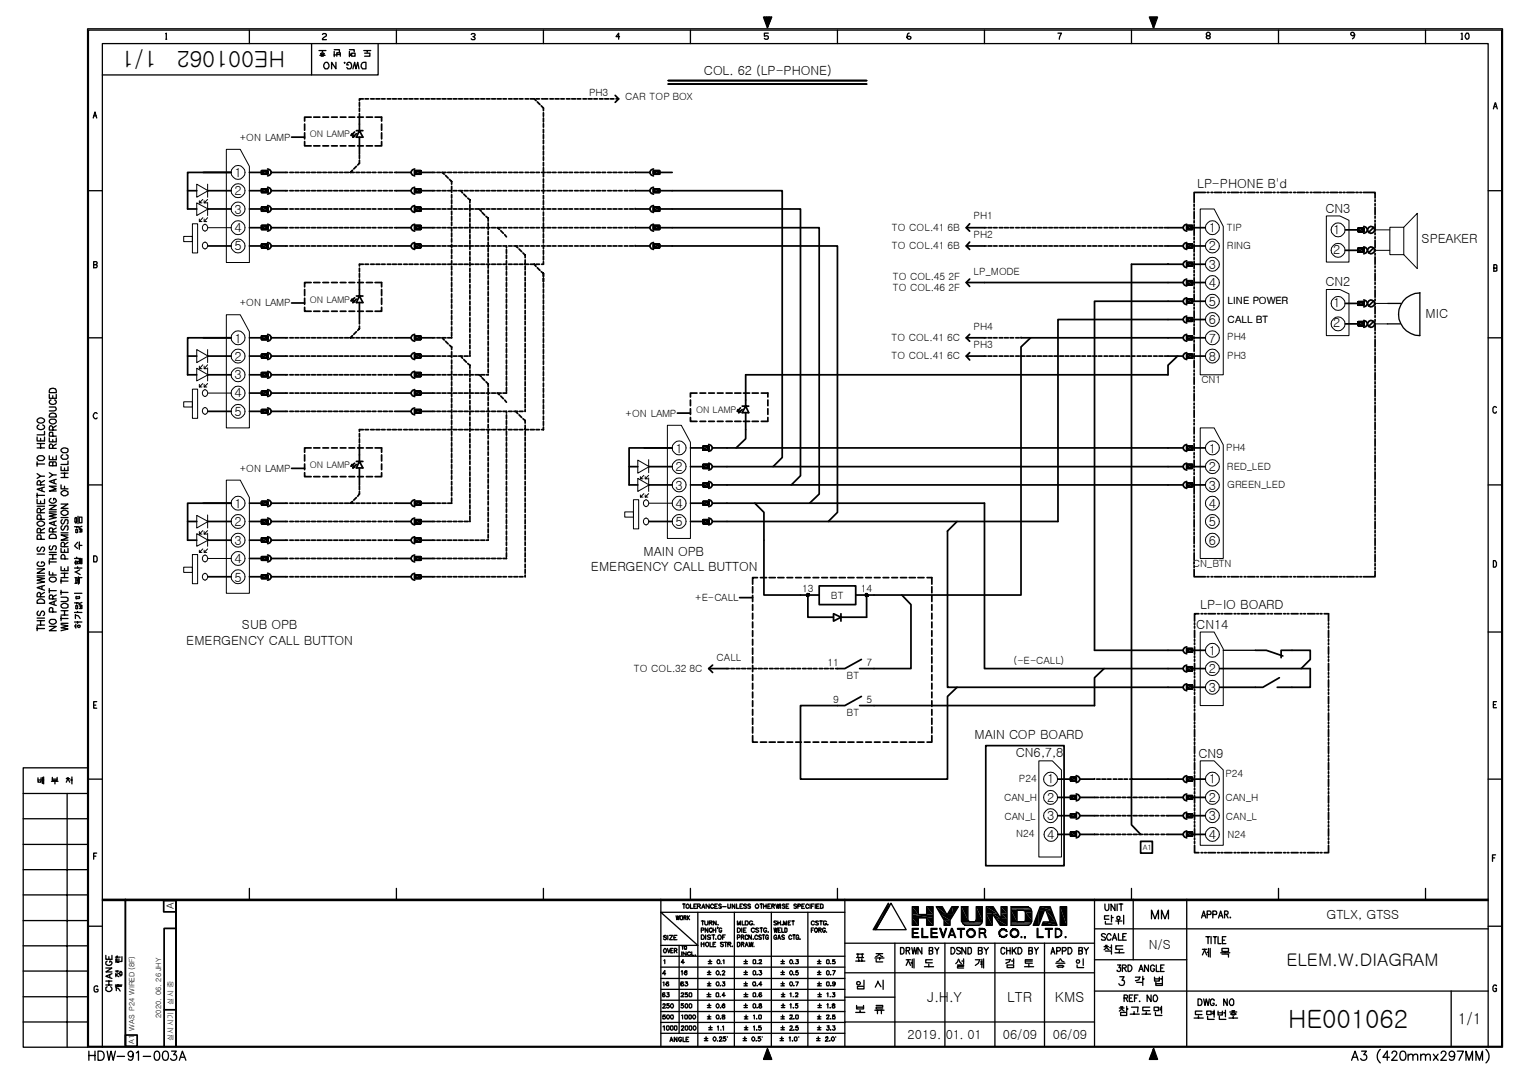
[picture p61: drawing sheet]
<svg xmlns="http://www.w3.org/2000/svg" width="297mm" height="210mm" viewBox="0 0 297 210" stroke-linecap="round" stroke-linejoin="round" font-family="sans-serif">
<defs><g id="words">
<text font-size="4.9" x="250.7" y="200">HE001062</text>
<g font-size="4.4">
<text x="30.5" y="9.9" transform="rotate(180 30.5 9.9)">1/1</text>
<text x="55.5" y="9.9" transform="rotate(180 55.5 9.9)">HE001062</text>
</g>
<text font-size="3.4" x="250.4" y="188">ELEM.W.DIAGRAM</text>
<text font-size="3" x="283.7" y="199.2">1/1</text>
<g font-size="2.7">
<text x="180.5" y="195">J.H.Y</text>
<text x="196" y="195">LTR</text>
<text x="205.3" y="195">KMS</text>
</g>
<g font-size="2.5">
<text x="137" y="14.7">COL. 62 (LP-PHONE)</text>
<text x="45.7" y="34.4">1</text>
<text x="45.7" y="38">2</text>
<text x="45.7" y="41.6">3</text>
<text x="233" y="36.6">LP-PHONE B'd</text>
<text x="258" y="41.4">CN3</text>
<text x="45.7" y="45.1">4</text>
<text x="235.3" y="45.1">1</text>
<text x="259.5" y="45.5">1</text>
<text x="276.7" y="47.3">SPEAKER</text>
<text x="45.7" y="48.7">5</text>
<text x="235.3" y="48.7">2</text>
<text x="235.3" y="52.3">3</text>
<text x="259.5" y="49.4">2</text>
<text x="235.3" y="55.9">4</text>
<text x="235.3" y="59.5">5</text>
<text x="258" y="55.7">CN2</text>
<text x="259.5" y="59.8">1</text>
<text x="235.3" y="63">6</text>
<text x="259.5" y="63.7">2</text>
<text x="277.5" y="61.8">MIC</text>
<text x="45.7" y="66.6">1</text>
<text x="45.7" y="70.2">2</text>
<text x="235.3" y="66.6">7</text>
<text x="235.3" y="70.2">8</text>
<text x="45.7" y="73.8">3</text>
<text x="45.7" y="77.3">4</text>
<text x="45.7" y="81">5</text>
<text x="131.5" y="88.1">1</text>
<text x="235.3" y="88.1">1</text>
<text x="131.5" y="91.6">2</text>
<text x="131.5" y="95.3">3</text>
<text x="235.3" y="91.6">2</text>
<text x="235.3" y="95.3">3</text>
<text x="45.7" y="98.8">1</text>
<text x="131.5" y="98.8">4</text>
<text x="235.3" y="98.8">4</text>
<text x="45.7" y="102.4">2</text>
<text x="45.7" y="105.9">3</text>
<text x="131.5" y="102.4">5</text>
<text x="235.3" y="102.4">5</text>
<text x="235.3" y="105.9">6</text>
<text x="45.7" y="109.5">4</text>
<text x="45.7" y="113.1">5</text>
<text x="115" y="111.1">EMERGENCY CALL BUTTON</text>
<text x="125.3" y="108.1">MAIN OPB</text>
<text x="233.6" y="118.5">LP-IO BOARD</text>
<text x="36.3" y="125.4">EMERGENCY CALL BUTTON</text>
<text x="47.1" y="122.4">SUB OPB</text>
<text x="232.9" y="122.3">CN14</text>
<text x="235.3" y="127.4">1</text>
<text x="235.3" y="131">2</text>
<text x="235.3" y="134.5">3</text>
<text x="189.7" y="143.7">MAIN COP BOARD</text>
<text x="197.7" y="147.2">CN6,7,8</text>
<text x="233.3" y="147.4">CN9</text>
<text x="203.8" y="152.4">1</text>
<text x="235.3" y="152.4">1</text>
<text x="203.8" y="156.1">2</text>
<text x="203.8" y="159.6">3</text>
<text x="235.3" y="156.1">2</text>
<text x="235.3" y="159.6">3</text>
<text x="203.8" y="163.2">4</text>
<text x="235.3" y="163.2">4</text>
<text x="258.2" y="178.8">GTLX, GTSS</text>
<text x="223.6" y="184.6">N/S</text>
<text x="176.6" y="202">2019. 01. 01</text>
<text x="195.2" y="202">06/09</text>
<text x="204.9" y="202">06/09</text>
</g>
<g font-size="1.9">
<text x="114.7" y="18.6">PH3</text>
<text x="121.7" y="19.4">CAR TOP BOX</text>
<text x="46.7" y="27.4">+ON LAMP</text>
<text x="173.6" y="44.9">TO COL.41 6B</text>
<text x="189.5" y="42.7">PH1</text>
<text x="189.5" y="46.3">PH2</text>
<text x="238.8" y="45">TIP</text>
<text x="173.6" y="48.4">TO COL.41 6B</text>
<text x="189.5" y="53.4">LP_MODE</text>
<text x="238.8" y="48.4">RING</text>
<text x="46.7" y="59.6">+ON LAMP</text>
<text x="173.8" y="54.5">TO COL.45 2F</text>
<text x="173.8" y="56.7">TO COL.46 2F</text>
<text x="239" y="59.1">LINE POWER</text>
<text x="189.5" y="64.2">PH4</text>
<text x="239" y="62.8">CALL BT</text>
<text x="173.5" y="66.3">TO COL.41 6C</text>
<text x="173.5" y="69.9">TO COL.41 6C</text>
<text x="189.5" y="67.7">PH3</text>
<text x="238.9" y="66.2">PH4</text>
<text x="238.9" y="69.9">PH3</text>
<text x="233.9" y="74.5">CN1</text>
<text x="121.8" y="81">+ON LAMP</text>
<text x="238.7" y="87.7">PH4</text>
<text x="46.7" y="91.8">+ON LAMP</text>
<text x="238.8" y="91.5">RED_LED</text>
<text x="238.9" y="94.9">GREEN_LED</text>
<text x="232.2" y="110.3">CN_BTN</text>
<text x="135.3" y="116.9">+E-CALL</text>
<text x="156.2" y="115.2">13</text>
<text x="161.7" y="116.5">BT</text>
<text x="167.6" y="115.2">14</text>
<text x="123.4" y="130.7">TO COL.32 8C</text>
<text x="139.5" y="128.5">CALL</text>
<text x="161.1" y="129.6">11</text>
<text x="168.7" y="129.6">7</text>
<text x="197.3" y="129.1">(-E-CALL)</text>
<text x="162.2" y="136.8">9</text>
<text x="164.8" y="132.1">BT</text>
<text x="168.7" y="136.8">5</text>
<text x="164.8" y="139.3">BT</text>
<text x="195.4" y="155.8">CAN_H</text>
<text x="198.3" y="152.1">P24</text>
<text x="238.5" y="151.2">P24</text>
<text x="238.5" y="155.8">CAN_H</text>
<text x="195.5" y="159.4">CAN_L</text>
<text x="238.6" y="159.4">CAN_L</text>
<text x="197.8" y="162.9">N24</text>
<text x="239" y="163">N24</text>
<text x="33.8" y="176.8" transform="rotate(-90 33.8 176.8)">A</text>
</g>
<g font-size="1.8">
<text x="60.3" y="26.7">ON LAMP</text>
<text x="60.3" y="58.9">ON LAMP</text>
<text x="135.5" y="80.4">ON LAMP</text>
<text x="60.3" y="91.1">ON LAMP</text>
</g>
<g font-size="1.4">
<text x="222.4" y="165.4">A1</text>
<text x="33.7" y="195.4" transform="rotate(-90 33.7 195.4)">실시 중</text>
<text x="26.1" y="203.1" transform="rotate(-90 26.1 203.1)">A1</text>
<text x="26.2" y="200.5" transform="rotate(-90 26.2 200.5)">WAS P24 WIRED (8F)</text>
<text x="31.4" y="198" transform="rotate(-90 31.4 198)">2020. 06. 26 JHY</text>
<text x="33.7" y="202.5" transform="rotate(-90 33.7 202.5)">실시시기</text>
</g>
</g></defs>
<g fill="none" stroke="#000" stroke-width=".34">
<path d="M70 19.9v.8M70.7 19.2h-.7v.4M71.1 19.2h.6M72.2 19.2h.6M73.2 19.2h.7M74.3 19.2h.7M75.4 19.2h.7M76.4 19.2h.8M77.5 19.2h.7M78.6 19.2h.7M79.6 19.2h.8M80.7 19.2h.7"/>
<path d="M81.8 19.2h.7M82.8 19.2h.8M83.9 19.2h.8M85 19.2h.7M86 19.2h.8M87.2 19.2h.7M88.3 19.2h.6M89.3 19.2h.7M90.4 19.2h.7M91.5 19.2h.6M92.5 19.2h.7M93.6 19.2h.7"/>
<path d="M94.7 19.2h.7M95.7 19.2h.8M96.8 19.2h.8M97.9 19.2h.7M99 19.2h.7M100 19.2h.8M101.1 19.2h.7M102.2 19.2h.7M103.2 19.2h.8l.3 .4M104.3 19.2h.7M104.6 19.8l.5 .5M105.4 19.2h.4"/>
<path d="M105.9 19.2h.7M107 19.2h.7M108.1 19.2h.7M109.2 19.2h.6M110.3 19.2h.6M111.3 19.2h.7M112.4 19.2h.7M113.5 19.2h.7M114.5 19.2h.8M115.6 19.2h.7M116.7 19.2h.7M117.7 19.2h.8"/>
<path d="M118.8 19.2h.7M119.7 18.6l.7 .6-.7 .7M119.9 19.2h.5M130.1 16.4h38.6M130.1 15.7h38.6M36.5 37.1h1.8M39.6 33.5h5.4h-8.5v7.2h1.8M40.4 37.1h4.6M48.5 37.1h2.4M48.5 33.5h2.4M50.9 33.2h1.2v.7h-1.2v-.7h1.2v.7h-1.2zM50.9 36.8h1.2v.6h-1.2v-.6h1.2v.6h-1.2z"/>
<path d="M52.1 32.9l.4 .1 .3 .4v.3l-.3 .4-.4 .1M52.1 36.4l.4 .2 .3 .3v.4l-.3 .3-.4 .2M52.1 40l.4 .1 .3 .4v.3l-.3 .4-.4 .1M52.8 37.1h3.2M52.8 33.5h3.2M56.4 37.1h.7M56.4 33.5h.7M56.8 26.7h2.5M57.4 37.1h.8M57.4 33.5h.8M58.5 37.1h.8M58.5 33.5h.8"/>
<path d="M59.3 27.5v.9h1.3M59.3 24.1v1.2M59.3 25.8v1.2M59.6 37.1h.7M59.6 33.5h.7M60.6 22.8h-1.3v.8M60.6 37.1h.8M60.6 33.5h.8M61.1 28.4h1.2M61.1 22.8h1.2M61.8 37.1h.7M61.8 33.5h.7"/>
<path d="M62.9 37.1h.6M62.9 33.5h.6M62.9 28.4h1.1M62.9 22.8h1.1M63.9 37.1h.7M63.9 33.5h.7M64.5 28.4h1.1M64.5 22.8h1.1M65 37.1h.7M65 33.5h.7M66.1 37.1h.6M66.1 33.5h.6"/>
<path d="M66.2 28.4h1.1M66.2 22.8h1.1M67.1 37.1h.7M67.1 33.5h.7M67.9 28.4h1.1M67.9 22.8h1.1M68.2 37.1h.7M68.5 26l.2 .2-.3 .1zM68.6 33.1l-.4 .4h.7M68.9 26.3l.1 .2-.3 .2zM69 25.7l-.6 .6M69.3 37.1h.7"/>
<path d="M69.3 33.5h.7M69.4 32.4l-.5 .5M69.4 25.4h1.2M69.4 26l-.7 .7M69.6 28.4h1.1M69.6 22.8h1.1M70 21v.7M70 22.1v3.3M70 26.7v3.3M70 30.2v.6M70 31.2v.6l-.4 .3M70 25.4l.6 1.3h-1.2z"/>
<path d="M70.3 37.1h.8M70.3 33.5h.8M71.3 28.4h1.2M71.3 22.8h1.2M71.4 37.1h.8M71.4 33.5h.8M72.5 37.1h.7M72.5 33.5h.7M73 22.8h1.3v.8M73.6 37.1h.7M73.6 33.5h.7M74.3 27.5v.9h-1.3"/>
<path d="M74.3 24.1v1.2M74.3 25.8v1.2M74.6 37.1h.8M74.6 33.5h.8M75.7 37.1h.7M75.7 33.5h.7M76.8 37.1h3.2M76.8 33.5h3.2M80.7 33.2h1.2v.7h-1.2v-.7h1.2v.7h-1.2zM80.7 36.8h1.2v.6h-1.2v-.6h1.2v.6h-1.2zM80.7 32.9l-.4 .1-.3 .4v.3l.3 .4 .4 .1M80.7 36.4l-.4 .2-.3 .3v.4l.3 .3 .4 .2"/>
<path d="M80.7 40l-.4 .1-.3 .4v.3l.3 .4 .4 .1M81.9 37.1h2.8M81.9 33.5h2.8M85 37.1h.7M85 33.5h.7M86 37.1h.8M86.7 34.1l.5 .5M86.8 33.5h-.8l.5 .4M87.2 37.1h.7v.3M87.2 33.5h.7M87.5 34.9l.4 .4v.5M87.9 40v.7h-.7"/>
<path d="M87.9 36.3v.6M87.9 37.9v.6M87.9 38.9v.7M88.3 37.1h.6M88.3 33.5h.6M89.3 37.1h.7M89.3 33.5h.7M89.7 37.1l.3 .4M90.3 37.8l.5 .5M90.4 37.1h.7M90.4 33.5h.7M91 38.5l.5 .4v.6"/>
<path d="M91.5 37.1h.6M91.5 33.5h.6M91.5 39.8v.7M92.5 37.1h.7M92.5 33.5h.7M93.6 37.1h.7M93.6 33.5h.7M94.7 37.1h.7M94.7 33.5h.7M95.7 37.1h.8M95.7 33.5h.8M96.8 37.1h.8"/>
<path d="M96.8 33.5h.8M97.9 37.1h.7M97.9 33.5h.7M99 37.1h.7M99 33.5h.7M100 37.1h.8M100 33.5h.8M101.1 37.1h.7M101.1 33.5h.7M102.2 37.1h.7M102.2 33.5h.7M103.2 37.1h.8"/>
<path d="M103.2 33.5h.8M104.3 37.1h.7M104.3 33.5h.7M105.4 20.6l.4 .4v.5M105.4 37.1h.7M105.4 33.5h.7M105.8 21.9v.7M105.8 23v.7M105.8 24.1v.6M105.8 25.2v.6M105.8 26.2v.7M105.8 27.3v.7"/>
<path d="M105.8 28.4v.7M105.8 29.4v.8M105.8 30.5v.7M105.8 31.6v.7M105.8 32.6v.8M105.8 33.7v.7M105.8 34.8v.7M105.8 35.8v.8M105.8 36.9v.7M105.8 38v.7M105.8 39v.8M106.5 37.1h.7"/>
<path d="M106.5 33.5h.7M107.6 37.1h.6M107.6 33.5h.6M108.7 37.1h.6M108.7 33.5h.6M109.7 37.1h.7M109.7 33.5h.7M110.8 37.1h.6M110.8 33.5h.6M111.9 37.1h.7M111.9 33.5h.7M112.9 37.1h.8"/>
<path d="M112.9 33.5h.8M114 37.1h.7M114 33.5h.7M115.1 37.1h.7M115.1 33.5h.7M116.1 37.1h.8M116.1 33.5h.8M117.2 37.1h.7M117.2 33.5h.7M118.3 37.1h.7M118.3 33.5h.7M119.3 37.1h.8"/>
<path d="M119.3 33.5h.8M120.4 37.1h.7M120.4 33.5h.7M121.5 37.1h.7M121.5 33.5h.7M122.5 37.1h.8M122.5 33.5h.8M123.6 37l2.9 .1M123.6 33.5h2.9M127.2 33.2h1.2v.7h-1.2v-.7h1.2v.7h-1.2zM127.2 36.8h1.2v.6h-1.2v-.6h1.2v.6h-1.2zM127.2 32.9l-.4 .1-.3 .4v.3l.3 .4 .4 .1"/>
<path d="M127.2 36.4l-.4 .2-.3 .3v.4l.3 .3 .4 .2M127.2 40l-.4 .1-.3 .4v.3l.3 .4 .4 .1M128.4 37.1h23.9v51.9l-1.8 1.8M128.4 33.5h2.4M232.4 39.7v.4M234.6 37.4h-2.2v2M235 37.4h.3M235.7 37.4h.4M236.4 37.4h1.5M238.2 37.4h.3M239 37.4h.3M239.6 37.4h1.5"/>
<path d="M241.4 37.4h.4M242.2 37.4h.3M242.9 37.4h1.4M244.6 37.4h.4M245.4 37.4h.3M246.1 37.4h1.4M247.8 37.4h.4M248.6 37.4h.3M249.3 37.4h1.4M251.1 37.4h.3M251.8 37.4h.4M252.5 37.4h1.4"/>
<path d="M254.3 37.4h.3M255 37.4h.4M255.7 37.4h1.5M257.5 37.4h.4M258.3 37.4h.3M258.9 37.4h1.5M260.7 37.4h.4M261.5 37.4h.3M262.2 37.4h1.4M263.9 37.4h.5M264.7 37.4h.3M265.4 37.4h2.3v1.1"/>
<path d="M267.7 38.9v.3M267.7 39.6v.4M40.4 40.7h4.6M40.5 47.9h4.5M48.5 47.9h2.4M48.5 40.7h2.4M48.5 44.3h2.4M50.9 40.3h1.2v.8h-1.2v-.8h1.2v.8h-1.2zM50.9 43.9h1.2v.7h-1.2v-.7h1.2v.7h-1.2zM50.9 47.5h1.2v.7h-1.2v-.7h1.2v.7h-1.2zM52.1 43.6l.4 .2 .3 .3v.4l-.3 .3-.4 .2M52.1 47.2l.4 .1 .3 .4v.3l-.3 .4-.4 .1"/>
<path d="M52.8 47.9h3.2M52.8 40.7h3.2M52.8 44.3h3.2M56.4 47.9h.7M56.4 40.7h.7M56.4 44.3h.7M56.8 58.9h2.5M57.4 47.9h.8M57.4 40.7h.8M57.4 44.3h.8M58.5 47.9h.8M58.5 40.7h.8"/>
<path d="M58.5 44.3h.8M59.3 59.8v.8h1.3M59.3 56.3v1.2M59.3 58v1.2M59.6 47.9h.7M59.6 40.7h.7M59.6 44.3h.7M60.6 55h-1.3v.8M60.6 47.9h.8M60.6 40.7h.8M60.6 44.3h.8M61.1 55h1.2"/>
<path d="M61.8 47.9h.7M61.8 40.7h.7M61.8 44.3h.7M62.9 47.9h.6M62.9 40.7h.6M62.9 44.3h.6M62.9 55h1.1M63.9 47.9h.7M63.9 40.7h.7M63.9 44.3h.7M64.5 55h1.1M65 47.9h.7"/>
<path d="M65 40.7h.7M65 44.3h.7M66.1 47.9h.6M66.1 40.7h.6M66.1 44.3h.6M66.2 55h1.1M67.1 47.9h.7M67.1 40.7h.7M67.1 44.3h.7M67.9 55h1.1M68.2 47.9h.7M68.2 40.7h.7"/>
<path d="M68.2 44.3h.7M68.5 58.2l.2 .1-.3 .2zM68.9 58.5l.1 .2-.3 .2zM69 57.9l-.6 .6M69.3 47.9h.7M69.3 40.7h.7M69.3 44.3h.7M69.4 57.6h1.2M69.4 58.2l-.7 .7M69.6 55h1.1M70 52.2v.6M70 53.2v.7"/>
<path d="M70 54.3v3.3M70 58.9v3.3M70 57.6l.6 1.3h-1.2zM70.3 47.9h.8M70.3 40.7h.8M70.3 44.3h.8M70.7 51.4h-.7v.3M71.1 51.4h.6M71.3 55h1.2M71.4 47.9h.8M71.4 40.7h.8M71.4 44.3h.8"/>
<path d="M72.2 51.4h.6M72.5 47.9h.7M72.5 40.7h.7M72.5 44.3h.7M73 55h1.3v.8M73.2 51.4h.7M73.6 47.9h.7M73.6 40.7h.7M73.6 44.3h.7M74.3 59.8v.8h-1.3M74.3 51.4h.7M74.3 56.3v1.2"/>
<path d="M74.3 58v1.2M74.6 47.9h.8M74.6 40.7h.8M74.6 44.3h.8M75.4 51.4h.7M75.7 47.9h.7M75.7 40.7h.7M75.7 44.3h.7M76.4 51.4h.8M76.8 47.9h3.2M76.8 40.7h3.2M76.8 44.3h3.2"/>
<path d="M77.5 51.4h.7M78.6 51.4h.7M79.6 51.4h.8M80.7 40.3h1.2v.8h-1.2v-.8h1.2v.8h-1.2zM80.7 43.9h1.2v.7h-1.2v-.7h1.2v.7h-1.2zM80.7 47.5h1.2v.7h-1.2v-.7h1.2v.7h-1.2zM80.7 43.6l-.4 .2-.3 .3v.4l.3 .3 .4 .2M80.7 47.2l-.4 .1-.3 .4v.3l.3 .4 .4 .1M80.7 51.4h.7M81.8 51.4h.7M81.9 47.9h2.8M81.9 40.7h2.8"/>
<path d="M81.9 44.3h2.8M82.8 51.4h.8M83.9 51.4h.8M85 47.9h.7M85 40.7h.7M85 44.3h.7M85 51.4h.7M86 47.9h.8M86 40.7h.8M86 44.3h.8M86 51.4h.8M87.2 47.9h.7"/>
<path d="M87.2 44.3h.7v.7M87.9 41.1v.7M87.9 42.1v.8M87.9 43.2v.7M87.9 45.3v.8M87.9 46.4v.7M87.9 47.5v.7M87.9 48.5v.8M87.9 49.6v.7M87.9 50.7v.7h-.7M87.9 51.7v.8M87.9 52.8v.7"/>
<path d="M87.9 53.9v.7M87.9 55v.7M87.9 56.1v.6M87.9 57.2v.6M87.9 58.2v.7M87.9 59.3v.7M88.3 47.9h.6M88.3 40.7h.6M88.3 44.3h.6M88.3 51.4h.6M89.3 47.9h.7M89.3 40.7h.7"/>
<path d="M89.3 44.3h.7M89.3 51.4h.7M90.4 47.9h.7M90.4 40.7h.7M90.4 44.3h.7M90.4 51.4h.7M91.5 43.5v.8h.6M91.5 41.4v.7M91.5 42.4v.8M91.5 44.6v.7M91.5 45.6v.8M91.5 46.8v.7"/>
<path d="M91.5 49v.6M91.5 50v.7M91.5 51.1v.6M91.5 52.2v.6M91.5 53.2v.7M91.5 54.3v.7M91.5 55.4v.7M91.5 56.4v.8M91.5 57.5v.7M91.5 58.6v.7M91.5 59.6v.8M91.5 51.4h.6"/>
<path d="M92.1 47.9h-.6v.6M92.1 40.7h-.6v.4M92.5 47.9h.7M92.5 40.7h.7l.5 .4M92.5 44.3h.7M92.5 51.4h.7M93.6 47.9h.7M93.6 40.7h.7M93.6 44.3h.7M93.6 51.4h.7M93.8 41.3l.5 .5M94.6 42.1l.4 .3v.6"/>
<path d="M94.7 47.9h.7M94.7 40.7h.7M94.7 44.3h.7M94.7 51.4h.7M95 43.4v.6M95 44.3v.3M95 45v.6M95 46.1v.7M95 47.1v.8M95 48.2v.8M95 49.3v.7M95 50.3v.8"/>
<path d="M95 51.4v.8M95 52.5v.7M95 53.5v.8M95 54.6v.8M95 55.7v.7M95 56.7v.8M95 57.8v.8M95 58.9v.7M95 60v.7M95.7 47.9h.8M95.7 40.7h.8M95.7 44.3h.8"/>
<path d="M95.7 51.4h.8M96.8 47.9h.8M96.8 40.7h.8M96.8 51.4h.8M97.5 44.9l.5 .5M97.6 44.3h-.8l.4 .3M97.9 47.9h.7v.3M97.9 40.7h.7M97.9 44.3h.7M98.2 45.6l.4 .5M98.6 48.5v.8M98.6 49.6v.7"/>
<path d="M98.6 50.7v.7h-.7M98.6 51.7v.8M98.6 52.8v.7M98.6 53.9v.7M98.6 55v.7M98.6 56.1v.6M98.6 57.2v.6M98.6 58.2v.7M98.6 59.3v.7M99 47.9h.7M99 40.7h.7M99 44.3h.7"/>
<path d="M99 51.4h.7M100 47.9h.8M100 40.7h.8M100 44.3h.8M100 51.4h.8M100.4 47.9l.4 .3M101 48.4l.5 .6M101.1 47.9h.7M101.1 40.7h.7M101.1 44.3h.7M101.1 51.4h.7M101.8 49.2l.4 .4v.5"/>
<path d="M102.2 47.9h.7M102.2 40.7h.7M102.2 44.3h.7M102.2 51.3l.7 .1M102.2 50.6v.6M102.2 51.7v.8M102.2 52.8v.7M102.2 53.9v.7M102.2 55v.7M102.2 56.1v.6M102.2 57.2v.6M102.2 58.2v.7"/>
<path d="M102.2 59.3v.7M103.2 47.9h.8M103.2 40.7h.8M103.2 44.3h.8M103.2 51.4h.8l.3 .4M104.3 47.9h.7M104.3 40.7h.7M104.3 44.3h.7M104.3 51.4h.7M104.6 52.1l.5 .5M105.4 52.8l.4 .4v.6M105.4 47.9h.7"/>
<path d="M105.4 40.7h.7M105.4 44.3h.7M105.8 40.1v.7M105.8 41.2v.7M105.8 42.3v.7M105.8 43.4v.6M105.8 44.5v.6M105.8 45.5v.7M105.8 46.6v.7M105.8 47.7v.7M105.8 48.7v.8M105.8 49.8v.8"/>
<path d="M105.8 50.9v.5h-.4M105.8 54.1v.7M105.8 55.1v.8M105.8 56.2v.8M105.8 57.3v.7M105.8 58.3v.8M105.8 59.5v.7M106.5 47.9h.7M106.5 40.7h.7M106.5 44.3h.7M107.6 47.9h.6M107.6 40.7h.6"/>
<path d="M107.6 44.3h.6M108.7 47.9h.6M108.7 40.7h.6M108.7 44.3h.6M109.7 47.9h.7M109.7 40.7h.7M109.7 44.3h.7M110.8 47.9h.6M110.8 40.7h.6M110.8 44.3h.6M111.9 47.9h.7M111.9 40.7h.7"/>
<path d="M111.9 44.3h.7M112.9 47.9h.8M112.9 40.7h.8M112.9 44.3h.8M114 47.9h.7M114 40.7h.7M114 44.3h.7M115.1 47.9h.7M115.1 40.7h.7M115.1 44.3h.7M116.1 47.9h.8M116.1 40.7h.8"/>
<path d="M116.1 44.3h.8M117.2 47.9h.7M117.2 40.7h.7M117.2 44.3h.7M118.3 47.9h.7M118.3 40.7h.7M118.3 44.3h.7M119.3 47.9h.8M119.3 40.7h.8M119.3 44.3h.8M120.4 47.9h.7M120.4 40.7h.7"/>
<path d="M120.4 44.3h.7M121.5 47.9h.7M121.5 40.7h.7M121.5 44.3h.7M122.5 47.9h.8M122.5 40.7h.8M122.5 44.3h.8M123.6 47.8l2.9 .1M123.6 40.6l2.9 .1M123.6 44.2l2.9 .1M127.2 40.3h1.2v.8h-1.2v-.8h1.2v.8h-1.2zM127.2 43.9h1.2v.7h-1.2v-.7h1.2v.7h-1.2z"/>
<path d="M127.2 47.5h1.2v.7h-1.2v-.7h1.2v.7h-1.2zM127.2 43.6l-.4 .2-.3 .3v.4l.3 .3 .4 .2M127.2 47.2l-.4 .1-.3 .4v.3l.3 .4 .4 .1M128.4 40.7h27.4v51.9l-1.8 1.7M128.4 44.3h31.1v51.8l-1.9 1.8M128.4 47.9h34.6v51.8l-1.8 1.7M188.1 47.9h3.9M188.1 44.3h3.9M188.1 55h42.1M188.8 43.5l-.7 .8 .7 .7M188.8 47.1l-.7 .8 .7 .6M188.8 54.3l-.7 .7 .7 .7"/>
<path d="M192.3 47.9h.8M192.3 44.3h.8M193.4 47.9h.7M193.4 44.3h.7M194.5 47.9h.7M194.5 44.3h.7M195.5 47.9h.8M195.5 44.3h.8M196.6 47.9h.7M196.6 44.3h.7M197.7 47.9h.7M197.7 44.3h.7"/>
<path d="M198.7 47.9h.8M198.7 44.3h.8M199.8 47.9h.8M199.8 44.3h.8M200.9 47.9h.7M200.9 44.3h.7M202 47.9h.7M202 44.3h.7M203.1 47.9h.7M203.1 44.3h.7M204.2 47.9h.6M204.2 44.3h.6"/>
<path d="M205.2 47.9h.7M205.2 44.3h.7M206.3 47.9h.7M206.3 44.3h.7M207.4 47.9h.7M207.4 44.3h.7M208.4 47.9h.8M208.4 44.3h.8M209.5 47.9h.8M209.5 44.3h.8M210.6 47.9h.7M210.6 44.3h.7"/>
<path d="M211.7 47.9h.7M211.7 44.3h.7M212.7 47.9h.8M212.7 44.3h.8M213.8 47.9h.7M213.8 44.3h.7M214.9 47.9h.7M214.9 44.3h.7M215.9 47.9h.8M215.9 44.3h.8M217 47.9h.7M217 44.3h.7"/>
<path d="M218.1 47.9h.7M218.1 44.3h.7M219.1 47.9h.8M219.1 44.3h.8M220.2 47.9h.7M220.2 44.3h.7M221.3 47.9h.7M221.3 44.3h.7M222.4 47.9h.7M222.4 44.3h.7M223.5 47.9h.6M223.5 44.3h.6"/>
<path d="M224.6 47.9h.6M224.6 44.3h.6M225.6 47.9h.7M225.6 44.3h.7M226.7 47.9h3.5M226.7 44.3h3.5M230.2 58.6h-17.2v67.9h17.2M230.2 51.4h-10v103.7M231 43.9h1.1v.7h-1.1v-.7h1.1v.7h-1.1zM231 47.5h1.1v.7h-1.1v-.7h1.1v.7h-1.1zM231 58.2h1.1v.7h-1.1v-.7h1.1v.7h-1.1zM231 51.1h1.1v.6h-1.1v-.6h1.1v.6h-1.1z"/>
<path d="M231 54.6h1.1v.8h-1.1v-.8h1.1v.8h-1.1zM231 43.6l-.4 .2-.3 .3v.4l.3 .3 .4 .2M231 47.2l-.4 .1-.3 .4v.3l.3 .4 .4 .1M231 57.9l-.4 .2-.3 .3v.4l.3 .3 .4 .2M231 50.7l-.4 .2-.3 .3v.4l.3 .3 .4 .2M231 54.3l-.4 .2-.3 .3v.3l.3 .4 .4 .1M232.1 47.9h2.5M232.1 44.3h2.5M232.1 51.4h2.5M232.1 55h2.5M232.1 58.6h2.5M232.4 40.5v.3"/>
<path d="M232.4 41.2v1.4M232.4 42.9v.5M232.4 43.7v.3M232.4 44.4v1.4M232.4 46.2v.4M232.4 46.9v.4M232.4 47.6v1.4M232.4 49.4v.4M232.4 50.1v.4M232.4 50.8v1.5M232.4 52.6v.4M232.4 53.4v.3"/>
<path d="M232.4 54v1.5M232.4 55.8v.4M232.4 56.6v.3M232.4 57.2v1.5M232.4 59.1v.4M232.4 59.8v.3M261.9 44.7h2.5M261.9 48.7h2.5M261.9 59h2.5M264.4 44.4h1.1v.7h-1.1v-.7h1.1v.7h-1.1zM264.4 48.3h1.1v.7h-1.1v-.7h1.1v.7h-1.1zM264.4 58.7h1.1v.7h-1.1v-.7h1.1v.7h-1.1z"/>
<path d="M265.5 44l.4 .2 .2 .3v.4l-.2 .3-.4 .2M265.5 48l.4 .2 .2 .3v.4l-.2 .3-.4 .2M265.5 58.3l.4 .2 .2 .4v.3l-.2 .3-.4 .2M267.4 44.2l-1 1M267.4 48.2l-1 1M267.4 58.5l-1 1M267.7 40.3v1.5M267.7 42.1v.3M267.7 42.9v.3M267.7 43.5v1.5M267.7 45.3v.3M267.7 46.1v.3"/>
<path d="M267.7 46.8v1.4M267.7 48.5v.4M267.7 49.3v.3M267.7 50v1.4M267.7 51.7v.4M267.7 52.5v.3M267.7 53.2v1.4M267.7 55v.3M267.7 55.7v.4M267.7 56.4v1.4M267.7 58.2v.3M267.7 58.9v.4"/>
<path d="M267.7 59.6v1.5M36.5 69.3h1.8M39.6 65.7h5.4h-8.5v7.2h1.8M40.4 69.3h4.6M40.4 72.9h4.6M48.5 69.3h2.4M48.5 72.9h2.4M48.5 65.7h2.4M48.5 76.5h2.4M50.9 65.4h1.2v.7h-1.2v-.7h1.2v.7h-1.2zM50.9 68.9h1.2v.7h-1.2v-.7h1.2v.7h-1.2zM50.9 72.5h1.2v.8h-1.2v-.8h1.2v.8h-1.2z"/>
<path d="M50.9 76.1h1.2v.7h-1.2v-.7h1.2v.7h-1.2zM50.9 79.7h1.2v.7h-1.2v-.7h1.2v.7h-1.2zM52.1 65l.4 .2 .3 .3v.4l-.3 .3-.4 .2M52.1 68.6l.4 .2 .3 .3v.3l-.3 .4-.4 .1M52.1 72.2l.4 .2 .3 .3v.4l-.3 .3-.4 .2M52.1 75.8l.4 .2 .3 .3v.3l-.3 .4-.4 .1M52.1 79.3l.4 .2 .3 .4v.3l-.3 .3-.4 .2M52.8 69.3h3.2M52.8 72.9h3.2M52.8 65.7h3.2M52.8 76.5h3.2M56.4 69.3h.7"/>
<path d="M56.4 72.9h.7M56.4 65.7h.7M56.4 76.5h.7M57.4 69.3h.8M57.4 72.9h.8M57.4 65.7h.8M57.4 76.5h.8M58.5 69.3h.8M58.5 72.9h.8M58.5 65.7h.8M58.5 76.5h.8M59.6 69.3h.7"/>
<path d="M59.6 72.9h.7M59.6 65.7h.7M59.6 76.5h.7M60.6 69.3h.8M60.6 72.9h.8M60.6 65.7h.8M60.6 76.5h.8M61.1 60.6h1.2M61.8 69.3h.7M61.8 72.9h.7M61.8 65.7h.7M61.8 76.5h.7"/>
<path d="M62.9 69.3h.6M62.9 72.9h.6M62.9 65.7h.6M62.9 76.5h.6M62.9 60.6h1.1M63.9 69.3h.7M63.9 72.9h.7M63.9 65.7h.7M63.9 76.5h.7M64.5 60.6h1.1M65 69.3h.7M65 72.9h.7"/>
<path d="M65 65.7h.7M65 76.5h.7M66.1 69.3h.6M66.1 72.9h.6M66.1 65.7h.6M66.1 76.5h.6M66.2 60.6h1.1M67.1 69.3h.7M67.1 72.9h.7M67.1 65.7h.7M67.1 76.5h.7M67.9 60.6h1.1"/>
<path d="M68.2 69.3h.7M68.2 72.9h.7M68.2 76.5h.7M68.6 65.3l-.4 .4h.7M69.3 69.3h.7M69.3 72.9h.7M69.3 65.7h.7M69.3 76.5h.7M69.4 64.5l-.5 .5M69.6 60.6h1.1M70 62.3v.7M70 63.4v.5l-.4 .4"/>
<path d="M70.3 69.3h.8M70.3 72.9h.8M70.3 65.7h.8M70.3 76.5h.8M71.3 60.6h1.2M71.4 69.3h.8M71.4 72.9h.8M71.4 65.7h.8M71.4 76.5h.8M72.5 69.3h.7M72.5 72.9h.7M72.5 65.7h.7"/>
<path d="M72.5 76.5h.7M73.6 69.3h.7M73.6 72.9h.7M73.6 65.7h.7M73.6 76.5h.7M74.6 69.3h.8M74.6 72.9h.8M74.6 65.7h.8M74.6 76.5h.8M75.7 69.3h.7M75.7 72.9h.7M75.7 65.7h.7"/>
<path d="M75.7 76.5h.7M76.8 69.3h3.2M76.8 72.9h3.2M76.8 65.7h3.2M76.8 76.5h3.2M80.7 65.4h1.2v.7h-1.2v-.7h1.2v.7h-1.2zM80.7 68.9h1.2v.7h-1.2v-.7h1.2v.7h-1.2zM80.7 72.5h1.2v.8h-1.2v-.8h1.2v.8h-1.2zM80.7 76.1h1.2v.7h-1.2v-.7h1.2v.7h-1.2zM80.7 79.7h1.2v.7h-1.2v-.7h1.2v.7h-1.2zM80.7 65l-.4 .2-.3 .3v.4l.3 .3 .4 .2M80.7 68.6l-.4 .2-.3 .3v.3l.3 .4 .4 .1"/>
<path d="M80.7 72.2l-.4 .2-.3 .3v.4l.3 .3 .4 .2M80.7 75.8l-.4 .2-.3 .3v.3l.3 .4 .4 .1M80.7 79.3l-.4 .2-.3 .4v.3l.3 .3 .4 .2M81.9 69.3h2.8M81.9 72.9h2.8M81.9 65.7h2.8M81.9 76.5h2.8M85 69.3h.7M85 72.9h.7M85 65.7h.7M85 76.5h.7M86 69.3h.8"/>
<path d="M86 72.9h.8M86 76.5h.8M86.7 66.4l.5 .5M86.8 65.7h-.8l.5 .4M87.2 69.3h.7v.3M87.2 76.5h.7v.6M87.5 67.2l.4 .3v.5M87.9 60.4v.7M87.9 61.4v.8M87.9 62.5v.7M87.9 63.6v.7M87.9 64.6v.8"/>
<path d="M87.9 65.6l-.7 .1M87.9 68.4v.7M87.9 70v.7M87.9 71v.8M87.9 72.2v.7h-.7M87.9 73.3v.6M87.9 74.3v.7M87.9 75.4v.7M87.9 77.5v.7M87.9 78.6v.7M87.9 79.7v.7M88.3 69.3h.6"/>
<path d="M88.3 72.9h.6M88.3 76.5h.6M89.3 69.3h.7M89.3 72.9h.7M89.3 76.5h.7M89.7 69.3l.3 .4M90.3 69.9l.5 .6M90.4 69.3h.7M90.4 72.9h.7M90.4 76.5h.7M91 70.7l.5 .3v.6M91.5 60.7v.7"/>
<path d="M91.5 61.8v.7M91.5 62.8v.8M91.5 63.9v.7M91.5 65v.7M91.5 66.1v.7M91.5 67.2v.6M91.5 68.3v.6M91.5 69.2v.1M91.5 72v.7M91.5 73.6v.7M91.5 74.7v.7M91.5 75.7v.8h.6"/>
<path d="M91.5 76.8v.7M91.5 77.9v.7M91.5 78.9v.8M92.1 72.9h-.6v.4M92.5 72.9h.7l.5 .4M92.5 76.5h.7M93.6 72.9h.7M93.6 76.5h.7M93.8 73.5l.5 .5M94.6 74.3l.4 .4v.5M94.7 76.5h.7M95 61.1v.7"/>
<path d="M95 62.2v.6M95 63.2v.7M95 64.3v.7M95 65.4v.7M95 66.4v.8M95 67.5v.8M95 68.6v.7M95 69.6v.8M95 70.7v.8M95 71.8v.7M95 72.8l-.3 .1M95 75.5v.8"/>
<path d="M95 76.5v.3M95 77.1v.8M95 78.2v.7M95 79.3v.7M95.7 76.5h.8M97.5 77.1l.5 .5M97.6 76.5h-.8l.4 .3M98.2 77.8l.4 .4M98.6 60.4v.7M98.6 61.4v.8M98.6 62.5v.7M98.6 63.6v.7"/>
<path d="M98.6 64.6v.8M98.6 65.7v.7M98.6 66.8v.7M98.6 67.8v.8M98.6 68.9v.7M98.6 70v.7M98.6 71v.8M98.6 72.2v.7M98.6 73.3v.6M98.6 74.3v.7M98.6 75.4v.7M98.6 76.4l-.7 .1"/>
<path d="M102.2 60.4v.7M102.2 61.4v.8M102.2 62.5v.7M102.2 63.6v.7M102.2 64.6v.8M102.2 65.7v.7M102.2 66.8v.7M102.2 67.8v.8M102.2 68.9v.7M102.2 70v.7M102.2 71v.8M102.2 72.2v.7"/>
<path d="M102.2 73.3v.6M102.2 74.3v.7M102.2 75.4v.7M102.2 76.5v.6M102.2 77.5v.7M102.2 78.6v.7M102.2 79.7v.3M105.8 60.6v.6M105.8 61.6v.7M105.8 62.7v.7M105.8 63.8v.6M105.8 64.8v.7"/>
<path d="M105.8 65.9v.7M105.8 67v.7M105.8 68v.8M105.8 69.1v.8M105.8 70.2v.7M105.8 71.3v.7M105.8 72.3v.8M105.8 73.4v.7M105.8 74.5v.7M105.8 75.5v.8M105.8 76.6v.7M105.8 77.7v.7"/>
<path d="M105.8 78.8v.7M105.8 79.9v.6M134.4 77.8v1.1M134.4 79.5v1.1M135.7 76.5h-1.3v.7M136.3 76.5h1.1M138 76.5h1.1M139.6 76.5h1.1M141.3 76.5h1.2M143 76.5h1.2M143.6 79.7l.2 .2-.3 .1zM144.1 79.3l-.6 .7"/>
<path d="M144.5 79h1.2M144.5 79.7l-.7 .6M144.7 76.5h1.2M145.1 79l.6 1.3h-1.2zM146.4 76.5h1.2M148.2 76.5h1.3v.7M149.5 77.8v1.1M149.5 79.5v1.1M188.1 69.3h3.9M188.1 65.7h3.9M188.8 65l-.7 .7 .7 .7M188.8 68.6l-.7 .7 .7 .7"/>
<path d="M192.3 69.3h.8M192.3 65.7h.8M193.4 69.3h.7M193.4 65.7h.7M194.5 69.3h.7M194.5 65.7h.7M195.5 69.3h.8M195.5 65.7h.8M196.6 69.3h.7M196.6 65.7h.7M197.7 69.3h.7M197.7 65.7h.7"/>
<path d="M198.7 69.3h.8M198.7 65.6l31.5 .1M199.8 69.3h.8M200.6 65.7l-1.9 1.8v48.3h-32.1M200.9 69.3h.7M202 69.3h.7M203.1 69.3h.7M204.2 69.3h.6M205.2 69.3h.7M206.3 69.3h.7M207.4 69.3h.7M208.4 69.3h.8"/>
<path d="M209.5 69.3h.8M210.6 69.3h.7M211.7 69.3h.7M212.7 69.3h.8M213.8 69.3h.7M214.9 69.3h.7M215.9 69.3h.8M217 69.3h.7M218.1 69.3h.7M219.1 69.3h.8M220.2 69.3h.7M221.3 69.3h.7"/>
<path d="M222.4 69.3h.7M223.5 69.3h.6M224.6 69.3h.6M225.6 69.3h.7M226.7 69.3h3.5M229.2 69.3l-1.8 1.7v1.9h-82.3v6.1M230.2 62.2h-24.3v39.2h-67.2M231 61.8h1.1v.7h-1.1v-.7h1.1v.7h-1.1zM231 65.4h1.1v.7h-1.1v-.7h1.1v.7h-1.1zM231 68.9h1.1v.7h-1.1v-.7h1.1v.7h-1.1zM231 61.5l-.4 .2-.3 .3v.3l.3 .4 .4 .1M231 65l-.4 .2-.3 .3v.4l.3 .3 .4 .2"/>
<path d="M231 68.6l-.4 .2-.3 .3v.3l.3 .4 .4 .1M232.1 69.3h2.5M232.1 65.7h2.5M232.1 62.2h2.5M232.4 60.5v1.4M232.4 62.3v.4M232.4 63v.3M232.4 63.7v1.4M232.4 65.5v.4M232.4 66.2v.4M232.4 66.9v1.4M232.4 68.8v.3"/>
<path d="M232.4 69.4v.4M232.4 70.1v1.5M232.4 72v.3M232.4 72.7v.3M232.4 73.3v1.5M232.4 75.2v.3M232.4 75.9v.3M232.4 76.6v1.4M232.4 78.4v.4M232.4 79.1v.3M232.4 79.8v1.4M261.9 63h2.5"/>
<path d="M264.4 62.6h1.1v.7h-1.1v-.7h1.1v.7h-1.1zM265.5 62.3l.4 .2 .2 .3v.4l-.2 .3-.4 .2M267.4 62.5l-1 1M267.7 61.4v.3M267.7 62.2v.3M267.7 62.8v1.5M267.7 64.6v.4M267.7 65.4v.3M267.7 66.1v1.4M267.7 67.8v.5M267.7 68.6v.3M267.7 69.3v1.4"/>
<path d="M267.7 71v.5M267.7 71.8v.4M267.7 72.5v1.4M267.7 74.3v.4M267.7 75v.4M267.7 75.7v1.4M267.7 77.5v.4M267.7 78.2v.4M267.7 78.9v1.5M39.6 97.9h5.4h-8.5v7.2h1.8M40.5 80h4.5M48.5 80h2.4"/>
<path d="M48.5 97.9h2.4M50.9 97.6h1.2v.6h-1.2v-.6h1.2v.6h-1.2zM52.1 97.2l.4 .2 .3 .3v.4l-.3 .3-.4 .2M52.8 80h3.2M52.8 97.9h3.2M56.4 80h.7M56.4 97.9h.7M56.8 91.1h2.5M57.4 80h.8M57.4 97.9h.8M58.5 80h.8M58.5 97.9h.8"/>
<path d="M59.3 92v.7h1.3M59.3 88.5v1.2M59.3 90.3v1.1M59.6 80h.7M59.6 97.9h.7M60.6 87.1h-1.3v.9M60.6 80h.8M60.6 97.9h.8M61.1 92.7h1.2M61.1 87.1h1.2M61.8 80h.7M61.8 97.9h.7"/>
<path d="M62.9 80h.6M62.9 97.9h.6M62.9 92.7h1.1M62.9 87.1h1.1M63.9 80h.7M63.9 97.9h.7M64.5 92.7h1.1M64.5 87.1h1.1M65 80h.7M65 97.9h.7M66.1 80h.6M66.1 97.9h.6"/>
<path d="M66.2 92.7h1.1M66.2 87.1h1.1M67.1 80h.7M67.1 97.9h.7M67.9 92.7h1.1M67.9 87.1h1.1M68.2 80h.7M68.5 90.4l.2 .1-.3 .2zM68.6 97.6l-.4 .3h.7M68.9 90.7l.1 .2-.3 .1zM69 90.1l-.6 .6M69.3 80h.7"/>
<path d="M69.3 97.9h.7M69.4 89.8h1.2M69.4 90.4l-.7 .6M69.4 96.8l-.5 .5M69.6 92.7h1.1M69.6 87.1h1.1M70 84.3v.7M70 85.4v.7M70 86.5v3.3M70 91v3.3M70 94.5v.8M70 95.6v.5l-.4 .4"/>
<path d="M70 89.8l.6 1.2h-1.2zM70.3 80h.8M70.3 97.9h.8M70.7 83.6h-.7v.3M71.1 83.6h.6M71.3 92.7h1.2M71.3 87.1h1.2M71.4 80h.8M71.4 97.9h.8M72.2 83.6h.6M72.5 80h.7M72.5 97.9h.7"/>
<path d="M73 87.1h1.3v.9M73.2 83.6h.7M73.6 80h.7M73.6 97.9h.7M74.3 92v.7h-1.3M74.3 83.6h.7M74.3 88.5v1.2M74.3 90.3v1.1M74.6 80h.8M74.6 97.9h.8M75.4 83.6h.7M75.7 80h.7"/>
<path d="M75.7 97.9h.7M76.4 83.6h.8M76.8 80h3.2M76.8 97.9h3.2M77.5 83.6h.7M78.6 83.6h.7M79.6 83.6h.8M80.7 97.6h1.2v.6h-1.2v-.6h1.2v.6h-1.2zM80.7 97.2l-.4 .2-.3 .3v.4l.3 .3 .4 .2M80.7 83.6h.7M81.8 83.6h.7M81.9 80h2.8"/>
<path d="M81.9 97.9h2.8M82.8 83.6h.8M83.9 83.6h.8M85 80h.7M85 83.6h.7M85 97.9h.7M86 80h.8M86 83.6h.8M86 97.9h.8M87.2 80h.7M87.9 80.7v.8M87.9 81.8v.8"/>
<path d="M87.9 82.9v.7h-.7M87.9 83.9v.8M87.9 85v.8M87.9 86.1v.7M87.9 87.1v.8M87.9 88.2v.8M87.9 89.3v.7M87.9 90.4v.7M87.9 91.5v.7M87.9 92.6v.6M87.9 93.7v.6M87.9 94.7v.7"/>
<path d="M87.9 95.8v.6M87.9 96.9v.7M87.9 97.8l-.7 .1M88.3 80h.6M88.3 83.6h.6M89.3 80h.7M89.3 83.6h.7M90.4 80h.7M90.4 83.6h.7M91.5 81.1v.7M91.5 82.1v.8M91.5 83.2v.7"/>
<path d="M91.5 84.3v.7M91.5 85.4v.7M91.5 86.5v.6M91.5 87.6v.6M91.5 88.6v.7M91.5 89.7v.7M91.5 90.8v.7M91.5 91.8v.8M91.5 92.9v.8M91.5 94v.7M91.5 95v.8M91.5 96.1v.8"/>
<path d="M91.5 97.2v.7M91.5 98.2v.8M91.5 99.3v.8M91.5 83.6h.6M92.1 80h-.6v.7M92.5 80h.7M92.5 83.6h.7M93.6 80h.7M93.6 83.6h.7M94.7 80h.7M94.7 83.6h.7M95 80.4v.7"/>
<path d="M95 81.5v.6M95 82.6v.6M95 83.6v.7M95 84.7v.7M95 85.8v.7M95 86.8v.8M95 87.9v.7M95 89v.7M95 90v.8M95 91.1v.7M95 92.2v.7M95 93.2v.8"/>
<path d="M95 94.3v.7M95 95.4v.7M95 96.4v.8M95 97.6v.6M95 98.7v.6M95 99.7v.7M95.7 80h.8M95.7 83.6h.8M96.8 80h.8M96.8 83.6h.8M97.9 80h.7v.4M98.6 80.7v.8"/>
<path d="M98.6 81.8v.8M98.6 82.9v.7h-.7M98.6 83.9v.8M98.6 85v.8M98.6 86.1v.7M98.6 87.1v.8M98.6 88.2v.8M98.6 89.3v.7M98.6 90.4v.7M98.6 91.5v.7M98.6 92.6v.6M98.6 93.7v.6"/>
<path d="M98.6 94.7v.7M98.6 95.8v.6M98.6 96.9v.7M98.6 97.9v.8M98.6 99v.7M99 80h.7M99 83.6h.7M100 80h.8M100 83.6h.8M100.4 80l.4 .4M101 80.7l.5 .5M101.1 80h.7"/>
<path d="M101.1 83.6h.7M101.8 81.5l.4 .3v.5M102.2 82.7v.7M102.2 83.5l.7 .1M102.2 83.9v.8M102.2 85v.8M102.2 86.1v.7M102.2 87.1v.8M102.2 88.2v.8M102.2 89.3v.7M102.2 90.4v.7M102.2 91.5v.7"/>
<path d="M102.2 92.6v.6M102.2 93.7v.6M102.2 94.7v.7M102.2 95.8v.6M102.2 96.9v.7M102.2 97.9v.8M102.2 99v.7M103.2 83.6h.8M104.3 83.6h.7M105.8 81v.6M105.8 82v.7M105.8 83.1v.5h-.4"/>
<path d="M122.5 90.8h1.6M125.4 87.1h5.4h-8.3v7.2h1.6M126.3 90.8h4.5M126.3 94.3h4.5M131.9 80.4h2.5M134.4 81.2v.8h1.3M134.4 97.9h2.4M134.4 87.1h2.4M134.4 90.8h2.4M134.4 94.3h2.4M136.3 82h1.1M136.8 86.8h1.2v.8h-1.2v-.8h1.2v.8h-1.2z"/>
<path d="M136.8 90.4h1.2v.7h-1.2v-.7h1.2v.7h-1.2zM136.8 94h1.2v.7h-1.2v-.7h1.2v.7h-1.2zM136.8 97.6h1.2v.6h-1.2v-.6h1.2v.6h-1.2zM138 86.5l.4 .1 .2 .4v.3l-.2 .3-.4 .2M138 90.1l.4 .2 .2 .3v.3l-.2 .4-.4 .2M138 93.7l.4 .1 .2 .4v.3l-.2 .3-.4 .2M138 97.2l.4 .2 .2 .3v.4l-.2 .3-.4 .2M138 82h1.1M138.7 97.9h52.9v32.2h38.6M138.7 87.1h91.5M138.7 90.8h91.5M138.7 94.3h91.5"/>
<path d="M139.6 82h1.1M141.3 82h1.2M143 82h1.2M144 80l.1 .1-.3 .2zM144.7 82h1.2M145.1 80.3v5.1l-1.8 1.7M146.4 82h1.2M146.9 97.9l1.8 1.8v16.1h10.8M149.5 81.2v.8h-1.3M231 86.8h1.1v.8h-1.1v-.8h1.1v.8h-1.1zM231 90.4h1.1v.7h-1.1v-.7h1.1v.7h-1.1zM231 94h1.1v.7h-1.1v-.7h1.1v.7h-1.1z"/>
<path d="M231 86.5l-.4 .1-.3 .4v.3l.3 .3 .4 .2M231 90.1l-.4 .2-.3 .3v.3l.3 .4 .4 .2M231 93.7l-.4 .1-.3 .4v.3l.3 .3 .4 .2M232.1 87.1h2.5M232.1 90.8h2.5M232.1 94.3h2.5M232.4 81.6v.4M232.4 82.3v.3M232.4 83.1v1.3M232.4 84.9v.3M232.4 85.5v.4M232.4 86.3v1.3"/>
<path d="M232.4 88.1v.3M232.4 88.7v.4M232.4 89.5v1.4M232.4 91.3v.3M232.4 92v.3M232.4 92.7v3.4M232.4 96.4v.4M232.4 97.1v.5M232.4 97.9v1.4M232.4 99.7v.3M267.7 80.7v.4M267.7 81.5v.3"/>
<path d="M267.7 82.1v1.5M267.7 83.9v.4M267.7 84.7v.3M267.7 85.4v1.4M267.7 87.1v.5M267.7 87.9v.3M267.7 88.6v1.4M267.7 90.4v.4M267.7 91.1v.4M267.7 91.8v1.4M267.7 93.6v.4M267.7 94.3v.4"/>
<path d="M267.7 95v1.4M267.7 96.8v.4M267.7 97.6v.3M267.7 98.2v1.5M36.5 101.4h1.8M40.4 101.4h4.6M40.4 105.1h4.6M40.5 112.2h4.5M48.5 112.2h2.4M48.5 101.4h2.4M48.5 105.1h2.4M48.5 108.6h2.4"/>
<path d="M50.9 101.1h1.2v.8h-1.2v-.8h1.2v.8h-1.2zM50.9 104.7h1.2v.7h-1.2v-.7h1.2v.7h-1.2zM50.9 108.3h1.2v.7h-1.2v-.7h1.2v.7h-1.2zM50.9 111.9h1.2v.6h-1.2v-.6h1.2v.6h-1.2zM52.1 100.8l.4 .1 .3 .4v.3l-.3 .4-.4 .1M52.1 104.4l.4 .2 .3 .3v.4l-.3 .3-.4 .2M52.1 108l.4 .1 .3 .4v.3l-.3 .3-.4 .2M52.1 111.5l.4 .2 .3 .3v.4l-.3 .3-.4 .2M52.8 112.2h3.2M52.8 101.4h3.2M52.8 105.1h3.2M52.8 108.6h3.2"/>
<path d="M56.4 112.2h.7M56.4 101.4h.7M56.4 105.1h.7M56.4 108.6h.7M57.4 112.2h.8M57.4 101.4h.8M57.4 105.1h.8M57.4 108.6h.8M58.5 112.2h.8M58.5 101.4h.8M58.5 105.1h.8M58.5 108.6h.8"/>
<path d="M59.6 112.2h.7M59.6 101.4h.7M59.6 105.1h.7M59.6 108.6h.7M60.6 112.2h.8M60.6 101.4h.8M60.6 105.1h.8M60.6 108.6h.8M61.8 112.2h.7M61.8 101.4h.7M61.8 105.1h.7M61.8 108.6h.7"/>
<path d="M62.9 112.2h.6M62.9 101.4h.6M62.9 105.1h.6M62.9 108.6h.6M63.9 112.2h.7M63.9 101.4h.7M63.9 105.1h.7M63.9 108.6h.7M65 112.2h.7M65 101.4h.7M65 105.1h.7M65 108.6h.7"/>
<path d="M66.1 112.2h.6M66.1 101.4h.6M66.1 105.1h.6M66.1 108.6h.6M67.1 112.2h.7M67.1 101.4h.7M67.1 105.1h.7M67.1 108.6h.7M68.2 112.2h.7M68.2 101.4h.7M68.2 105.1h.7M68.2 108.6h.7"/>
<path d="M69.3 112.2h.7M69.3 101.4h.7M69.3 105.1h.7M69.3 108.6h.7M70.3 112.2h.8M70.3 101.4h.8M70.3 105.1h.8M70.3 108.6h.8M71.4 112.2h.8M71.4 101.4h.8M71.4 105.1h.8M71.4 108.6h.8"/>
<path d="M72.5 112.2h.7M72.5 101.4h.7M72.5 105.1h.7M72.5 108.6h.7M73.6 112.2h.7M73.6 101.4h.7M73.6 105.1h.7M73.6 108.6h.7M74.6 112.2h.8M74.6 101.4h.8M74.6 105.1h.8M74.6 108.6h.8"/>
<path d="M75.7 112.2h.7M75.7 101.4h.7M75.7 105.1h.7M75.7 108.6h.7M76.8 112.2h3.2M76.8 101.4h3.2M76.8 105.1h3.2M76.8 108.6h3.2M80.7 101.1h1.2v.8h-1.2v-.8h1.2v.8h-1.2zM80.7 104.7h1.2v.7h-1.2v-.7h1.2v.7h-1.2zM80.7 108.3h1.2v.7h-1.2v-.7h1.2v.7h-1.2zM80.7 111.9h1.2v.6h-1.2v-.6h1.2v.6h-1.2z"/>
<path d="M80.7 100.8l-.4 .1-.3 .4v.3l.3 .4 .4 .1M80.7 104.4l-.4 .2-.3 .3v.4l.3 .3 .4 .2M80.7 108l-.4 .1-.3 .4v.3l.3 .3 .4 .2M80.7 111.5l-.4 .2-.3 .3v.4l.3 .3 .4 .2M81.9 112.2h2.8M81.9 101.4h2.8M81.9 105.1h2.8M81.9 108.6h2.8M85 112.2h.7M85 101.4h.7M85 105.1h.7M85 108.6h.7"/>
<path d="M86 112.2h.8M86 101.4h.8M86 105.1h.8M86 108.6h.8M87.2 112.2h.7M87.2 101.4h.7M87.2 105.1h.7M87.2 108.6h.7M88.3 112.2h.6M88.3 101.4h.6M88.3 105.1h.6M88.3 108.6h.6"/>
<path d="M89.3 112.2h.7M89.3 101.4h.7M89.3 105.1h.7M89.3 108.6h.7M90.4 112.2h.7M90.4 101.4h.7M90.4 105.1h.7M90.4 108.6h.7M91.5 112.2h.6M91.5 100.4v.7M91.5 101.4h.1M91.5 105.1h.6"/>
<path d="M91.5 108.6h.6M92.5 112.2h.7M92.5 105.1h.7M92.5 108.6h.7M93.6 112.2h.7M93.6 105.1h.7M93.6 108.6h.7M94.7 112.2h.7M94.7 108.6h.7M95 100.8v.6M95 101.9v.6M95 102.9v.7"/>
<path d="M95 104v.7M95 105l-.3 .1M95.7 112.2h.8M95.7 108.6h.8M96.8 112.2h.8M96.8 108.6h.8M97.9 112.2h.7M98.6 100.1v.7M98.6 101.1v.8M98.6 102.2v.7M98.6 103.3v.7M98.6 104.3v.8"/>
<path d="M98.6 105.4v.7M98.6 106.5v.7M98.6 107.5v.8M98.6 108.6h-.7M99 112.2h.7M100 112.2h.8M101.1 112.2h.7M102.2 100.1v.7M102.2 101.1v.8M102.2 102.2v.7M102.2 103.3v.7M102.2 104.3v.8"/>
<path d="M102.2 105.4v.7M102.2 106.5v.7M102.2 107.5v.8M102.2 108.6v.7M102.2 109.7v.7M102.2 110.8v.7M102.2 111.9v.3M126.4 101.4h4.4M134.4 101.4h2.4M136.8 101.1h1.2v.8h-1.2v-.8h1.2v.8h-1.2zM138 100.8l.4 .1 .2 .4v.3l-.2 .4-.4 .1M144 116.3h2.5"/>
<path d="M146.5 114.1v1.2M146.5 115.8v1.2M146.5 117.6v1.1M146.5 119.3v1.1M147.4 112.4h-.9v1.2M148 112.4h1.2M149.7 112.4h1.2M151.4 112.4h1.2M153.2 112.4h1.1M154.9 112.4h1.1M156.6 112.4h1.1M157.1 115.5h.2l.2 .3-.2 .2h-.2z"/>
<path d="M157.3 115.8v4.3h4.9M158.3 112.4h1.1M159.5 114h7.1v3.6h-7.1zM160 112.4h1.1M161.7 112.4h1.1M163.4 112.4h1.1M163.7 119.4v1.4M165 112.4h1.2M166.8 112.4h1.1M168.5 115.5h.3l.1 .3-.1 .2h-.3zM168.5 112.4h1.1M168.7 115.8v4.3h-5l-1.5-.7v1.4l1.5-.7"/>
<path d="M170.2 112.4h1.1M171.9 112.4h1.1M173.6 112.4h1.1M175.3 112.4h1.2M175.5 115.8l1.8 1.8v12.5h-10M177 112.4h1.2M178.7 112.4h1.2M180.5 112.4h.9v1.2M181.4 114.1v1.2M181.4 115.8v1.2M181.4 117.6v1.1M181.4 119.3v1.1"/>
<path d="M186.3 101.4l-1.9 1.9v30.4h45.8M232.4 110.8v1.4h2.2M232.4 100.3v.5M232.4 101.1v1.4M232.4 102.9v.3M232.4 103.6v.4M232.4 104.3v1.5M232.4 106.1v.3M232.4 106.9v.3M232.4 107.5v1.5M232.4 109.3v.4M232.4 110.1v.3"/>
<path d="M233.4 119.4h-.9v1.4M233.8 119.4h.3M234.5 119.4h.3M235 112.2h.3M235.1 119.4h1.5M235.7 112.2h.4M236.4 112.2h1.5M237 119.4h.3M237.7 119.4h.3M238.2 112.2h.3M238.4 119.4h1.4M239 112.2h.3"/>
<path d="M239.6 112.2h1.5M240.2 119.4h.4M240.9 119.4h.3M241.4 112.2h.4M241.6 119.4h1.4M242.2 112.2h.3M242.9 112.2h1.4M243.4 119.4h.4M244.1 119.4h.4M244.6 112.2h.4M244.9 119.4h1.3M245.4 112.2h.3"/>
<path d="M246.1 112.2h1.4M246.7 119.4h.3M247.3 119.4h.4M247.8 112.2h.4M248.1 119.4h1.4M248.6 112.2h.3M249.3 112.2h1.4M249.9 119.4h.3M250.6 119.4h.3M251.1 112.2h.3M251.3 119.4h1.4M251.8 112.2h.4"/>
<path d="M252.5 112.2h1.4M253.1 119.4h.3M253.8 119.4h.3M254.3 112.2h.3M254.5 119.4h1.5M255 112.2h.4M255.7 112.2h1.5M256.3 119.4h.4M257 119.4h.3M257.5 112.2h.4M257.8 119.4h.8v1.4M258.3 112.2h.3"/>
<path d="M258.9 112.2h1.5M260.7 112.2h.4M261.5 112.2h.3M262.2 112.2h1.4M263.9 112.2h.5M264.7 112.2h.3M267.7 111.1v1.1h-2.3M267.7 100v.4M267.7 100.8v.3M267.7 101.4v1.5M267.7 103.2v.4M267.7 104v.3"/>
<path d="M267.7 104.7v1.4M267.7 106.4v.5M267.7 107.2v.3M267.7 107.9v1.4M267.7 109.7v.4M267.7 110.4v.4M138 130.1h3.9M138.7 129.4l-.7 .7 .7 .7M142.3 130.1h.6M143.3 130.1h.7M144.4 130.1h.7M145.5 130.1h.7"/>
<path d="M146.5 121v1.1M146.5 122.7v1.1M146.5 124.4v1.1M146.5 126.1v1.2M146.5 127.8v1.2M146.5 129.5v1.2M146.5 131.2v1.1M146.5 132.9v1.1M146.5 134.6v1.1M146.5 136.3v1.1M146.5 138v1.1M146.5 139.7v1.2"/>
<path d="M146.6 130.1h.7M147.6 130.1h.8M148.7 130.1h.7M149.8 130.1h.7M150.8 130.1h.8M151.9 130.1h.7M153 130.1h.7M154 130.1h.8M155.1 130.1h.7M156.2 130.1h.7M157.3 130.1h.7M158.4 130.1h.6"/>
<path d="M159.5 130.1h.6M160.5 130.1h.7M161.6 130.1h.6M167.7 128.3l-3.2 1.8h-1.8M181.4 121v1.1M181.4 122.7v1.1M181.4 124.4v1.1M181.4 126.1v1.2M181.4 127.8v1.2M181.4 129.5v1.2M181.4 131.2v1.1M181.4 132.9v1.1"/>
<path d="M181.4 134.6v1.1M181.4 136.3v1.1M181.4 138v1.1M181.4 139.7v1.2M186.3 133.7l-1.9 1.8v16.1h-28.6v-14.3h8.7l3.2-1.8M214.9 130.1l-1.9 1.7v5.5h-45.7M231 126.2h1.1v.6h-1.1v-.6h1.1v.6h-1.1zM231 129.7h1.1v.8h-1.1v-.8h1.1v.8h-1.1zM231 133.3h1.1v.7h-1.1v-.7h1.1v.7h-1.1zM231 125.8l-.4 .2-.3 .3v.4l.3 .3 .4 .2M231 129.4l-.4 .2-.3 .3v.3l.3 .4 .4 .1M231 133l-.4 .2-.3 .3v.4l.3 .3 .4 .2"/>
<path d="M232.1 133.7h2.5M232.1 126.5h2.5M232.1 130.1h2.5M232.5 121.2v.3M232.5 121.8v.4M232.5 122.6v1.5M232.5 124.4v.3M232.5 125.1v.3M232.5 125.8v1.5M232.5 127.6v.3M232.5 128.3v.3M232.5 129v1.5"/>
<path d="M232.5 130.8v.4M232.5 131.5v.3M232.5 132.3v1.4M232.5 134v.4M232.5 134.7v.4M232.5 135.5v1.4M232.5 137.3v.3M232.5 137.9v.4M232.5 138.7v1.4M237.4 130.1h17.6v3.6h-6.4M244.4 126.5h2.1l3.2 1.1M249 131.8l-3.2 1.9h-8.4"/>
<path d="M249.4 127.9v-1.4h5.6v1.8l-1.7 1.8M258.6 121.2v.3M258.6 121.8v.4M258.6 122.6v1.5M258.6 124.4v.3M258.6 125.1v.3M258.6 125.8v1.5M258.6 127.6v.3M258.6 128.3v.3M258.6 129v1.5M258.6 130.8v.4M258.6 131.5v.3"/>
<path d="M258.6 132.3v1.4M258.6 134v.4M258.6 134.7v.4M258.6 135.5v1.4M258.6 137.3v.3M258.6 137.9v.4M258.6 138.7v1.4M146.5 143.1v1.3h.9M146.5 141.4v1.2M148 144.4h1.2M149.7 144.4h1.2M151.4 144.4h1.2"/>
<path d="M153.2 144.4h1.1M154.9 144.4h1.1M156.6 144.4h1.1M158.3 144.4h1.1M160 144.4h1.1M161.7 144.4h1.1M163.4 144.4h1.1M165 144.4h1.2M166.8 144.4h1.1M168.5 144.4h1.1M170.2 144.4h1.1M171.9 144.4h1.1"/>
<path d="M173.6 144.4h1.1M175.3 144.4h1.2M177 144.4h1.2M178.7 144.4h1.2M181.4 143.1v1.3h-.9M181.4 141.4v1.2M191.9 145h15.2v23.4h-15.2zM205.9 151.6h2.5M205.9 155.1h2.5M205.9 158.7h2.5M208.4 151.2h1.1v.7h-1.1v-.7h1.1v.7h-1.1zM208.4 154.8h1.1v.7h-1.1v-.7h1.1v.7h-1.1z"/>
<path d="M208.4 158.3h1.1v.7h-1.1v-.7h1.1v.7h-1.1zM209.5 150.9l.4 .2 .3 .3v.3l-.3 .4-.4 .1M209.5 154.4l.4 .2 .3 .4v.3l-.3 .3-.4 .2M209.5 158l.4 .2 .3 .3v.3l-.3 .4-.4 .2M210.3 155.1h3.5M210.3 158.7h3.5M213 151.5l-2.7 .1M213.5 151.6h.7M214.2 155.1h.7M214.2 158.7h.7M214.5 151.6h.8M215.3 155.1h.6"/>
<path d="M215.3 158.7h.6M215.6 151.6h.7M216.3 155.1h.7M216.3 158.7h.7M216.7 151.6h.7M217.4 155.1h.7M217.4 158.7h.7M217.7 151.6h.8M218.5 155.1h.6M218.5 158.7h.6M218.8 151.6h.7M219.5 155.1h.7"/>
<path d="M219.5 158.7h.7M219.9 151.6h10.3M220.2 155.1v5.4l1.8 1.8M220.6 155.1h.7M220.6 158.7h.7M221.7 155.1h.7M221.7 158.7h.7M222.7 155.1h.8M222.7 158.7h.8M223.8 155.1h.8M223.8 158.7h.8M224.9 155.1h.7"/>
<path d="M224.9 158.7h.7M226 155.1h.7M226 158.7h.7M227 155.1h3.2M227 158.7h3.2M231 151.2h1.1v.7h-1.1v-.7h1.1v.7h-1.1zM231 154.8h1.1v.7h-1.1v-.7h1.1v.7h-1.1zM231 158.3h1.1v.7h-1.1v-.7h1.1v.7h-1.1zM231 150.9l-.4 .2-.3 .3v.3l.3 .4 .4 .1M231 154.4l-.4 .2-.3 .4v.3l.3 .3 .4 .2M231 158l-.4 .2-.3 .3v.3l.3 .4 .4 .2M232.1 151.6h2.5"/>
<path d="M232.1 155.1h2.5M232.1 158.7h2.5M232.5 140.5v.3M232.5 141.2v.4M232.5 141.9v1.5M232.5 143.7v.3M232.5 144.4v.4M232.5 145.1v1.5M232.5 146.9v.3M232.5 147.6v.4M232.5 148.4v1.4M232.5 150.1v.4"/>
<path d="M232.5 150.8v.4M232.5 151.6v1.4M232.5 153.3v.4M232.5 154v.4M232.5 154.8v1.4M232.5 156.6v.3M232.5 157.2v.5M232.5 158v1.4M232.5 159.8v.3M258.6 140.5v.3M258.6 141.2v.4M258.6 141.9v1.5"/>
<path d="M258.6 143.7v.3M258.6 144.4v.4M258.6 145.1v1.5M258.6 146.9v.3M258.6 147.6v.4M258.6 148.4v1.4M258.6 150.1v.4M258.6 150.8v.4M258.6 151.6v1.4M258.6 153.3v.4M258.6 154v.4M258.6 154.8v1.4"/>
<path d="M258.6 156.6v.3M258.6 157.2v.5M258.6 158v1.4M258.6 159.8v.3M24.4 175.2v28.1M34.2 175.2v2.2h-2.3v-2.2h2.3v28.4v-28.4v28.1M205.9 162.3h2.5M208.4 161.9h1.1v.8h-1.1v-.8h1.1v.8h-1.1zM209.5 161.6l.4 .2 .3 .4v.3l-.3 .3-.4 .2M210.3 162.3h3.5M214.2 162.3h.7M215.3 162.3h.6"/>
<path d="M216.3 162.3h.7M217.4 162.3h.7M218.5 162.3h.6M219.5 162.3h.7M220.6 162.3h.7M221.7 162.3h.7M222 163.7h2.3v2.3h-2.3zM222.7 162.3h.8M223.8 162.3h.8M224.9 162.3h.7M226 162.3h.7M227 162.3h3.2"/>
<path d="M231 161.9h1.1v.8h-1.1v-.8h1.1v.8h-1.1zM231 161.6l-.4 .2-.3 .4v.3l.3 .3 .4 .2M232.1 162.3h2.5M232.5 164.4v1.5h.9M232.5 160.5v.4M232.5 161.2v1.5M232.5 163v.3M232.5 163.7v.4M233.8 165.9h.3M234.5 165.9h.3M235.1 165.9h1.5M237 165.9h.3"/>
<path d="M237.7 165.9h.3M238.4 165.9h1.4M240.2 165.9h.4M240.9 165.9h.3M241.6 165.9h1.4M243.4 165.9h.4M244.1 165.9h.4M244.9 165.9h1.3M246.7 165.9h.3M247.3 165.9h.4M248.1 165.9h1.4M249.9 165.9h.3"/>
<path d="M250.6 165.9h.3M251.3 165.9h1.4M253.1 165.9h.3M253.8 165.9h.3M254.5 165.9h1.5M256.3 165.9h.4M257 165.9h.3M258.6 164.4v1.5h-.8M258.6 160.5v.4M258.6 161.2v1.5M258.6 163v.3M258.6 163.7v.4"/>
<path d="M31.9 196.4h2.3M34.2 180.6h-2.3v23M24.4 201.4h2.3v2.2h-2.3z"/>
<circle cx="266.9" cy="48.7" r=".67"/>
<circle cx="266.9" cy="59" r=".67"/>
<circle cx="266.9" cy="44.7" r=".67"/>
<circle cx="266.9" cy="63" r=".67"/>
</g>
<g fill="none" stroke="#000" stroke-width=".25">
<path d="M17 5.6h275.5v198.1h-275.5zM17.2 5.9h275.1v197.7h-275.1zM32.3 6.5l.1-.1v1.2M32.3 7.6h.2M48.5 5.9v2.6M60.6 8.5v6.1M62.1 9.8h1.3M62.3 10.8h1M62.5 10.9h.4M62.8 6.7l.1-.2h.5l.1 .2v.3l-.7 .5v.2h.7M62.8 9.8v.4M63 10.4v.1"/>
<path d="M63.1 10.4h-.7l.2 .2 .5-.1M63.3 12.2l.1-.1a.64 .64 0 0 1 .7 .8 .64 .64 0 0 1-.8 .5l-.3-.4v-.4zM65.1 9.7h1v.4M65.1 10.7h.3M65.1 10v1M65.4 12.1v1.3l-.9-1.3v1.3M65.6 10.9v-.6h.6v.6M65.6 10.6h.6M67 12.2h.2l-.1 .1M67.8 12.6h-.3a.47 .47 0 0 1 .5-.5 .47 .47 0 0 1 .4 .5v.4a.49 .49 0 0 1-.4 .4 .49 .49 0 0 1-.5-.3M68 9.7h.9v.4M68 10.8h.3"/>
<path d="M68 10.5h.3M68 10v1M68.4 10.3h.7v.6h-.7zM68.7 13.4l.3-1.3 .3 1.3 .3-1.3 .3 1.3M70.6 12.2l.6-.1v1.3h-.4a.65 .65 0 0 1-.5-.5 .65 .65 0 0 1 .3-.7zM70.8 9.8h1.4M71 10.3h1v.6h-1M71.5 9.8v.4M73.6 8.5v6.1h-53.7M77.2 5.9v2.6M91.7 6.7l.2-.2h.4l.2 .2-.2 .3-.2 .1M92.1 7.1l.4 .4-.1 .1-.5 .1-.2-.2"/>
<path d="M105.8 5.9v2.6M120.6 7.1h-.7l.5-.7v1.2M134.4 5.9v2.6M148.6 3.3h1.6l-.8 2.1zM148.9 3.3l-.2 .2M149.2 3.3l-.4 .4M149.5 6.4h-.7v.6h.5l.2 .1v.4l-.1 .1h-.4l-.2-.1M149.5 5.1l-.1 .2M149.5 3.3l-.6 .6M149.7 4.6l-.4 .4M149.8 3.3l-.8 .9M149.9 4.2l-.7 .6"/>
<path d="M150.1 3.7l-1 .9M150.1 3.3l-1.1 1.1M163 5.9v2.6M177 6.4a.61 .61 0 0 0-.4 .7 .61 .61 0 0 0 .5 .5l.1-.1a.36 .36 0 0 0-.2-.4 .36 .36 0 0 0-.4 .2M191.6 5.9v2.6M205.9 6.4h.7l-.4 1.2M220.2 5.9v2.6M223.7 3.3h1.6l-.7 2.1zM223.9 3.3l-.1 .1M224.2 3.3l-.3 .3M224.5 5.3h.1M224.5 3.3l-.5 .5"/>
<path d="M224.7 4.8l-.3 .4M224.8 3.3l-.7 .8M224.9 4.4l-.5 .5M225.1 3.9l-.8 .9M225.1 3.3l-1 .9M225.2 3.4l-1 1.1M235.1 7l-.3 .1 .1 .4h.2h.2l.3-.2v-.2l-.3-.1M248.9 5.9v2.6M263.7 6.7a.36 .36 0 0 1-.6 .2 .36 .36 0 0 1 .1-.6 .67 .67 0 0 1 .5 .6 .67 .67 0 0 1-.4 .6M277.5 5.9v2.6M284.4 6.5l.2-.1v1.2M284.4 7.6h.3"/>
<path d="M285.4 6.4a.59 .59 0 0 1 .6 .4 .59 .59 0 0 1-.1 .7 .43 .43 0 0 1-.6 0 .43 .43 0 0 1-.1-.5zM17.2 37.1h2.7M18.1 23l.4-1.2 .3 1.2M18.2 22.5h.5M289.7 37.1h2.6M290.7 21.2l.3-1.2 .5 1.2M290.9 20.8h.4M18.2 51.5l.6-.1 .1-.3-.2-.2h-.5v1.2h.5l.2-.4-.2-.2M270.1 59h2.6M276.4 56.9v8.4a4.1 4.1 0 0 1-4.2-4.2 4.1 4.1 0 0 1 4.2-4.1M290.8 52.2l.6-.1v-.4l-.2-.2h-.4v1.3l.6-.1v-.4l-.2-.1M9.6 79.2h1.2l.2 .3-.1 .3-.4 .1h-.9"/>
<path d="M9.6 76.7v.8h1.4v-.8M9.8 75.6l.6-.1a.44 .44 0 0 1 .6 .5v.4h-1.4zM9.9 77.8a.43 .43 0 0 0-.3 .5 .43 .43 0 0 0 .5 .4h.3a.43 .43 0 0 0 .6-.4 .43 .43 0 0 0-.4-.5M10.3 77v.5M17.2 65.7h2.7M270 63h2.6M289.7 65.7h2.6M291.3 79.3a.45 .45 0 0 0-.6-.1 .45 .45 0 0 0-.1 .7l.3 .5h.2l.2-.3M7.2 89a.8 .8 0 0 1 .8-.3 .8 .8 0 0 1 .7 .6 .8 .8 0 0 1-.8 .3 .8 .8 0 0 1-.7-.6zM7.2 97.1v.9h1.5v-.9M7.2 92.1l.7 .5-.7 .5M7.2 85v.8h1.5v-.8"/>
<path d="M7.2 89.8v.9M7.2 95.9v.9M7.2 98.5h1.5M7.2 96.4h1.5M7.2 90.3h1.5M7.2 87.1h1.5M7.2 86.3h1.5M7.3 81.5a.77 .77 0 0 1 .8-.2 .77 .77 0 0 1 .6 .7 .8 .8 0 0 1-.8 .3 .8 .8 0 0 1-.7-.6zM7.6 82.6a.48 .48 0 0 0-.4 .6 .48 .48 0 0 0 .6 .4h.3a.48 .48 0 0 0 .6-.4 .48 .48 0 0 0-.4-.6M7.9 99.8l-.1-.9h-.4l-.2 .3v.6h1.5M7.9 94.3l-.1-.7h-.4l-.2 .2v.5h1.5M7.9 85.3v.5"/>
<path d="M7.9 86.3v.8M7.9 97.5v.5M7.9 92.6h.8M8.2 94.9v.6M8.7 94.8l-1.5 .4 1.5 .5M8.7 83.9v.7h-1.5M8.7 98.9l-.8 .4M8.7 93.5l-.8 .4M9.6 99.8l1.4 .3-1.4 .3 1.4 .3-1.4 .3M9.6 98.3h1.4l-1.4 .9h1.4M9.6 92l.7 .4-.7 .5M9.6 88.7v.7h1.4v-.7"/>
<path d="M9.6 85.2v.8h1.4v-.8M9.6 99.6h1.4M9.8 81.6a.71 .71 0 0 1 1.2 .5 .66 .66 0 0 1-.8 .4 .66 .66 0 0 1-.5-.8zM9.8 80.4h.6a.44 .44 0 0 1 .6 .4v.3h-1.4zM9.9 97a.47 .47 0 0 0-.3 .5 .47 .47 0 0 0 .5 .4h.3a.47 .47 0 0 0 .6-.5 .47 .47 0 0 0-.6-.4v.3M10.3 90.1l.1-.3h.4l.2 .3v.5h-1.4l.1-.8 .5 .1 .1 .7M10.3 87.2l-.1-.7-.3-.1-.2 .1-.1 .7h1.4M10.3 84.9v-.7l-.6-.1-.1 .8h1.4M10.3 83.7l-.1-.7-.3-.2-.2 .1-.1 .8h1.4M10.3 85.5v.5M10.3 88.9v.5M10.3 92.4h.7"/>
<path d="M10.5 93.4v.6M11 94.6h-1.4l1.4 .5-1.4 .4h1.4M11 93.2l-1.4 .5 1.4 .5M11 86.4l-.7 .4M11 82.8l-.7 .4M11.9 99.6a.82 .82 0 0 1 1.3 0v.2a.7 .7 0 0 1-.7 .5 .7 .7 0 0 1-.6-.7zM11.9 87.5a.82 .82 0 0 1 1.3 0 .68 .68 0 0 1-.5 .6 .68 .68 0 0 1-.7-.3zM11.9 98.1h1.3l-1.3 .8h1.3M11.9 94.3v.8h1.3M11.9 90.8v.7h1.3v-.7M11.9 92.9h1.3M11.9 92h1.3"/>
<path d="M12 95.7a.75 .75 0 0 1 1.2 .2 .64 .64 0 0 1-1 .5l-.1-.1a.36 .36 0 0 1-.1-.6zM12.2 88.5l-.3 .2a.73 .73 0 0 0 .6 .7 .73 .73 0 0 0 .7-.4v-.3l-.3-.2M12.6 91v.5M12.6 92v.9M12.6 94.6v.5M13.2 89.7v.7h-1.3M17.2 94.3h2.7M18.9 80.4a.56 .56 0 0 0-.8 .3 .56 .56 0 0 0 .4 .8l.4-.2M289.7 94.3h2.6M7.2 101.7a.8 .8 0 0 1 .8-.3 .8 .8 0 0 1 .7 .6 .76 .76 0 0 1-.9 .4 .76 .76 0 0 1-.6-.7zM7.2 112.3l1.5 .2-1.5 .4 1.5 .3-1.5 .3M7.2 110.7h1.5l-1.5 .8h1.5"/>
<path d="M7.2 112h1.5M7.2 107.8h1.5M7.3 116.8a.77 .77 0 0 1 .9-.2 .77 .77 0 0 1 .5 .8h-1.5zM7.5 118.9a.47 .47 0 0 0-.3 .4 .47 .47 0 0 0 .3 .4l.3-.1 .3-.6 .1-.1a.44 .44 0 0 1 .5 .3 .44 .44 0 0 1-.3 .5M7.5 106.4l-.2 .1a.48 .48 0 0 0 .3 .8l.2-.2 .2-.4a.35 .35 0 0 1 .3-.3 .35 .35 0 0 1 .4 .3v.2l-.3 .4M7.6 109.3a.44 .44 0 0 0-.4 .6 .44 .44 0 0 0 .6 .3h.3a.45 .45 0 0 0 .6-.5 .45 .45 0 0 0-.6-.4v.3M7.9 116.1l-.1-.8h-.4l-.2 .3v.5h1.5M7.9 103.6l-.1-.8h-.4l-.2 .3v.5h1.5M8 104.9v-.6l-.3-.2a.34 .34 0 0 0-.5 .2v.6h1.5M8 101v-.6l-.3-.2a.34 .34 0 0 0-.5 .2v.6h1.5M8.2 114.1v.6M8.7 113.9l-1.5 .4 1.5 .5"/>
<path d="M8.7 115.2l-.8 .5M8.7 102.8l-.8 .4M9.6 111.2v.7h1.4M9.6 114.9h1.4M9.6 109v.7M9.6 114.5v.8M9.6 109.3h1.4M9.6 108.7h1.4M9.6 107.9h1.4M9.6 107.5h1.4M9.8 112.4a.71 .71 0 0 1 1.2 .4 .66 .66 0 0 1-.8 .4 .66 .66 0 0 1-.5-.7zM9.8 104l.6-.1a.44 .44 0 0 1 .6 .4v.4h-1.4z"/>
<path d="M9.8 106.2l-.2 .2 .2 .5 .4-.1 .2-.6h.4l.2 .2-.2 .5M10.3 119.1v-.8h-.6l-.1 .8h1.4M10.3 116.5l-.1-.7h-.5l-.1 .7h1.4M10.3 103.5l-.1-.7-.5-.1-.1 .8h1.4M10.3 107.9v.8M10.3 111.4v.5M10.5 101.5v.6M10.5 117v.6M11 116.9l-1.4 .5 1.4 .4M11 101.4l-1.4 .4 1.4 .5M11 115.8l-.7 .3M11 102.7l-.7 .4"/>
<path d="M11.9 116.2h1a.43 .43 0 0 1 .3 .4 .43 .43 0 0 1-.3 .4h-1M11.9 110.3v.7h1.3v-.7M11.9 106.7v.8h1.3v-.8M11.9 112.6v.9M11.9 114.8v.9M11.9 119.9v.8M11.9 119.6h1.3M11.9 118.8h1.3M11.9 115.2h1.3M11.9 113h1.3M11.9 112.4h1.3M11.9 111.5h1.3"/>
<path d="M11.9 103.6h1.3M11.9 100.7h1.3M12 117.6a.81 .81 0 0 1 1.2 .1v.4a.97 .97 0 0 1-1.3-.1zM12.1 102.3l-.1 .1a.48 .48 0 0 0 .2 .7h.2l.2-.7 .3-.1 .3 .1v.6l-.1 .1M12.1 101.1l-.1 .1a.48 .48 0 0 0 .2 .8l.2-.1 .3-.8a.34 .34 0 0 1 .5 .3v.4l-.1 .2M12.6 106.4l-.1-.8-.4-.1-.2 .3v.6h1.3M12.6 106.9v.6M12.6 110.6v.4M12.6 111.5v.9M12.6 118.8v.8M12.6 108.7v-.7l-.5-.1-.2 .3v.5h1.3M13.2 104.1h-1.3l1.3 .5-1.3 .5h1.3"/>
<path d="M13.2 105.5l-.6 .4M14.5 119.1h1.4M14.5 117.3h.9M14.5 115.4h1.4M14.5 110.5h1.4M14.5 108.6h.9M14.5 106.2l.6 .5M14.5 102.5h.9M14.6 112.4h.4v1.1h-.4M14.6 109.3v.3M14.7 119.6l.6 .2 .3 .5M14.7 100.7h.1l.1 .2-.1 .8h-.1l-.1-.3z"/>
<path d="M14.7 119.6v.7M14.8 117.9h.3v.5l-.2 .1-.1-.1zM14.8 103.1h.3v.5h-.2h-.1zM14.8 109.1v.7M14.8 112.4v1.1M14.8 116v.5M14.8 116.1h.6M14.8 116.4h.6M14.8 111.4l.8 .4M14.9 102.5v.2M14.9 108.4v.2M14.9 117.3v.2"/>
<path d="M14.9 109.2h.4M14.9 109.7h.4M15 112.9h.3M15 109.2v.4M15.1 109.2v.4M15.1 110.3v.2M15.1 119v.1M15.1 105.5l-.5 .6M15.2 100.4v1.5M15.3 112.2v1.4M15.4 117.5l.5 .3M15.4 102.7l.5 .3"/>
<path d="M15.4 100.6h.5v1.1h-.5zM15.4 117.9h.5v.5h-.5M15.4 116v.4M15.4 103.1h.5v.4h-.5M15.4 105.4v1.5M15.4 106.1h.5M15.5 110.8l-.9 .5M15.7 103.1v.4M15.7 117.9v.5M15.9 112.4h-.5v1.1M15.9 108.6v1.1h-.2v-1.1h-.3v1.1M15.9 117.2l-.5 .2"/>
<path d="M15.9 102.4l-.5 .2M18.2 108.1a.63 .63 0 0 1 .7 .5 .63 .63 0 0 1-.3 .7h-.4zM290.7 109.1a.66 .66 0 0 1 .6 .4 .66 .66 0 0 1-.2 .8h-.4zM7.2 122.3h1.5M7.2 121.8v.9M7.2 121.6h1.5M7.2 120.7h1.5M7.2 120.2h1.5M7.9 120.7v.9M9.6 121.8h1.4l-1.4 .9h1.4M9.8 120.6a.71 .71 0 0 1 .7-.2 .71 .71 0 0 1 .5 .7 .73 .73 0 0 1-.8 .3 .73 .73 0 0 1-.6-.6zM11.9 121.5l1.3 .3-1.3 .3 1.3 .3-1.3 .3"/>
<path d="M11.9 121.3h1.3M11.9 120.3h1.3M14.5 121h1.4M14.6 121.7v.2M14.8 121.4v.8M15.1 121.7h.5v.2l-.2 .2-.3-.2zM15.1 121v.3M17.2 123h2.7M18.2 137.2h.5M18.8 136.5h-.6v1.3h.6M238.1 126.5h6.3M289.7 123h2.6"/>
<path d="M290.7 137.1h.4M291.3 136.5h-.6v1.2h.6M4.5 154.4h12.5M4.5 159.3h12.5M7.4 151.3v.9h.6v-.9M7.4 151.7h.6M8.2 151.7h.3M8.2 151.2v1.2M8.5 151.1v1.4M10 152h1.3M10.2 151.2v.6h.9v-.6M10.2 151.6h.9"/>
<path d="M10.7 152v.5M12.9 151.5h.7M12.9 152.2l.3-.7 .4 .7M13.1 154.4v49.3M13.1 151.3h.2M13.7 151.7h.3M14 151.1v1.4M17 149.4h-12.5v54.3h12.5M17.2 151.6h2.7M289.7 151.6h2.6M4.5 174.1h12.5M4.5 179.1h12.5"/>
<path d="M4.5 169.2h12.5M4.5 164.3h12.5M18.2 166.6h.5M18.8 166h-.6v1.1M19.9 175.2h269.8M19.9 174.9h269.8M24.4 174.9v28.7M48.5 172.8v2.1M77.2 172.8v2.1M105.8 172.8v2.1M128.6 174.9v28.7M131.6 178.2l.2 .7 .1-.7 .2 .7 .2-.7"/>
<path d="M132.5 178.2h.2a.56 .56 0 0 1 .1 .7h-.1a.43 .43 0 0 1-.3-.3 .43 .43 0 0 1 .1-.4zM132.9 175.9h.5M133.1 178.5h.4v-.3h-.4v.7M133.1 175.9v.8M133.3 178.5l.2 .4M133.6 176a.31 .31 0 0 1 .4 0 .31 .31 0 0 1 .1 .4 .32 .32 0 0 1-.4 .3 .32 .32 0 0 1-.2-.5zM133.8 178.2v.7M133.9 178.5l.3 .4M134.2 178.2l-.4 .5M134.4 175.9v.8h.4M134.4 172.8v2.1M135.1 176.3h.2"/>
<path d="M135.6 175.9h-.5v.8h.5M135.7 176.3h.5l.1-.3-.1-.1h-.5v.8M135.8 177.5v26.1M136.1 176.3l.2 .4M136.5 179.2h.5M136.6 176.7l.3-.8 .3 .8M136.7 176.5h.4M136.8 179.2v.7M137.2 179.2v.6l.2 .1 .4-.1v-.6M138 175.9v.8l-.6-.8v.8M138 179.5h.5l.1-.2-.6-.1v.7M138.3 179.5l.3 .4"/>
<path d="M138.9 176.1a.34 .34 0 0 0-.5-.1 .34 .34 0 0 0 0 .5l.1 .2 .4-.2M139.1 176.3h.4M139.4 179.2v.7l-.5-.7v.7M139.6 175.9h-.5v.8h.5M139.7 179.8l.1 .1M140.4 176l-.2-.1-.3 .1 .5 .4v.2h-.5M140.7 176.4h.6M141.7 175.9v.7l.1 .1 .4-.1v-.7M142.9 177.5v26.1M143 175.9v.8l-.5-.8v.8M143.4 175.9v.8h.4M143.5 179.9v-.7l.3 .7 .3-.7v.7"/>
<path d="M144 176.3h.3M144.5 179.2v.7h.4M144.6 175.9h-.6v.8h.6M145.1 179.2l.5 .1 .1 .4-.2 .2h-.4zM145.3 176l-.2-.1-.4 .1 .6 .5-.2 .2-.4-.1M146.1 176l-.2-.1-.3 .1v.2l.5 .2v.2h-.5M146.5 179.3l-.4-.1-.2 .1v.4a.3 .3 0 0 0 .3 .2 .3 .3 0 0 0 .3-.2h-.2M146.8 179.8v.1M147.1 176a.37 .37 0 0 1 .5 .1 .37 .37 0 0 1-.1 .5l-.1 .1a.42 .42 0 0 1-.3-.2 .42 .42 0 0 1 0-.5zM147.9 175.9h.5M148.2 175.9v.8M148.6 175.9v.8"/>
<path d="M148.6 176.3h.5M149.1 175.9v.8M149.5 176.3h.3M150 175.9h-.5v.8h.5M150.1 177.5v26.1M150.2 176.3l.5-.1v-.2l-.5-.1v.8M150.5 176.3l.2 .4M151 175.9l.2 .8 .2-.8 .2 .8 .2-.8M151.2 179.3l-.5-.1a.39 .39 0 0 0 .5 .5l-.1 .2-.4-.1M151.4 179.2v.7M151.4 179.5h.5M151.9 175.9v.8"/>
<path d="M151.9 179.2v.7M152.3 179.8v.1M152.5 179.9v-.7l.4 .7 .2-.7v.7M152.8 176l-.2-.1-.3 .1 .5 .4v.2h-.5M153 176.3h.4M153.4 179.5h.3M153.5 175.9h-.5v.8h.5M153.9 179.2h-.5v.7h.5M154.1 179.2h.5M154.4 179.2v.7M155.1 176l-.2-.1-.4 .1v.2l.6 .2v.2h-.6M155.3 176.3h.4l.1-.3-.5-.1v.8"/>
<path d="M156.1 176.3h.3M156.6 175.9h-.5v.8h.5M157.3 177.5v26.1M157.4 176.1a.34 .34 0 0 0-.5-.1 .34 .34 0 0 0 0 .5l.2 .2 .3-.2M157.7 175.9v.8M157.9 176.3h.4M158.4 175.9h-.5v.8M158.5 179.3a.32 .32 0 0 0-.3-.1 .32 .32 0 0 0-.3 .2v.3a.32 .32 0 0 0 .3 .2 .32 .32 0 0 0 .3-.1M158.7 175.9v.8M158.9 176.3h.4M159.3 179.3l-.4-.1a.39 .39 0 0 0 .4 .5l-.1 .2-.4-.1M159.5 175.9h-.6v.8h.6"/>
<path d="M159.5 179.2h.6M159.7 175.9a.45 .45 0 0 1 .5 .3 .45 .45 0 0 1-.2 .5h-.3zM159.8 179.2v.7M160.9 179.3a.31 .31 0 0 0-.3-.2 .31 .31 0 0 0-.3 .3v.3a.3 .3 0 0 0 .3 .3 .3 .3 0 0 0 .3-.3h-.3M161.1 179.8v.1M163 172.8v2.1M164.5 174.9v28.7zM164.5 177.5h-35.9l7.2 6.4h-7.2M172.9 175.7l.3 .5-2.7 4.7h-.5zM173.4 175.7l3 5.2h-5.9zM177.6 176.4h1.2v1.5h1.6v-1.5h1.2v3.6h-1.2v-1.4h-1.6v1.4h-1.2zM182.2 176.4h1.2l.9 1.6 1-1.6h1.2l-1.6 2.6v1h-1.1v-1z"/>
<path d="M189.9 179v.3h-.3h-.8l-.4-.3v-2.6h-1.3v2.9M190 179v-2.6h1.2v2.9l-.1 .3-.3 .3-2.8 .1-.5-.2-.3-.5M191.6 172.8v2.1M192 176.4h1.3l1.5 2.3v-2.3h1.2v3.6h-1.3l-1.5-2.3v2.3h-1.2zM199.2 177.1h-1.2v2.2h1.5l.1-1.8-.1-.3-.3-.1M200 176.5l.7 .3 .1 .4M200 176.4h-3.2v3.6h3.2l.3-.1 .4-.3 .1-.3M200.9 177.2v2.1M202.5 176.4h1.9l1.4 3.6h-3l.3-.7h1.3l-.8-2.2h-.3l-1.1 2.9h-1.1zM206.4 176.4h1.2v3.6h-1.2zM213 174.9v28.7M215.1 175.9v.8l.3 .4 .4-.1v-1.1"/>
<path d="M215.2 179.3v.5h1.2M215.8 178.2h-.8v.6h.8M216.4 178.1v1.2M216.4 178.5h.3M217 175.9v1.2l-.7-1.2v1.2M217.2 179.2h1.2M217.5 178.3h.5M217.5 178.8h.5M217.5 178.4v.3M217.5 175.9v1.2M217.7 179.2v.6M217.8 175.9h.8"/>
<path d="M218 178.4v.3M218.2 175.9v1.2M218.7 178.1v1.7M220.2 172.8v2.1M220.6 174.9v11.8M224.1 178.7v-1.6l.7 1.6 .7-1.6v1.6M226.1 178.7v-1.6l.7 1.6 .6-1.6v1.6M231 174.9v28.7M233.9 178.6l.4-1.4 .4 1.4M234 178.2h.6M235 177.9h.7v-.6l-.7-.1v1.4M236.1 177.9h.7v-.6l-.7-.1v1.4"/>
<path d="M237.2 178.6l.4-1.4 .4 1.4M237.3 178.2h.6M238.4 177.9l.6-.1v-.4l-.2-.2h-.4v1.4M238.7 177.9l.3 .7M239.5 178.4v.2l.1-.1M248.9 172.8v2.1M277.5 172.8v2.1M290.5 166.9h.4M291.1 166.3h-.6v1.3M4.5 188.9h12.5M4.5 184h12.5M4.5 198.8h12.5"/>
<path d="M4.5 193.9h12.5M17.2 180.2h2.7M19 192a.38 .38 0 0 0-.5-.2 .38 .38 0 0 0-.2 .5 .46 .46 0 0 0 .1 .6 .46 .46 0 0 0 .7-.1v-.3h-.4M20.6 188.3h1.2l-1.2 .8h1.2M20.6 185.9v.7h1.2v-.7M20.6 191.6h1.2M20.6 190.9h1.2M20.9 192a.49 .49 0 0 0-.3 .5 .49 .49 0 0 0 .4 .4h.4a.49 .49 0 0 0 .4-.4 .49 .49 0 0 0-.3-.5M20.9 187a.44 .44 0 0 0-.3 .4 .44 .44 0 0 0 .4 .4h.4a.42 .42 0 0 0 .4-.4 .42 .42 0 0 0-.4-.4v.2M21.2 186.1v.5M21.2 190.9v.7M21.4 189.6v.6"/>
<path d="M21.8 189.4l-1.2 .5 1.2 .4M22.5 188.9h.6M22.5 191.6h1.2M22.5 191.9h1.2M22.5 186.2h.9M22.5 192.1l.6 .2 .3 .5M22.5 189.3v.7M22.6 192.1v.6M22.8 185.9v.3M22.8 188.9v.3M23 191.6v.3M23.1 186.5v.7h-.3v-.7h-.3v.7"/>
<path d="M23.1 189.3l-.6 .4 .6 .3M23.3 189.2v.5M23.4 189l.3 .2M23.4 189.8h.2M23.4 189.6l.1 .2M23.5 189l-.1 .2M23.7 189.6l-.1 .2M23.7 186.1v.9h-.4M23.7 189.2v.5M128.6 198.9h35.9M128.6 186h35.9M128.6 188.1h35.9"/>
<path d="M128.6 190.3h35.9M128.6 192.5h35.9M128.6 194.6h35.9M128.6 196.8h35.9M129.1 199.7l.2-.1v.8M129.1 195.5v-.1a.23 .23 0 0 1 .3-.1 .23 .23 0 0 1 .1 .3l-.5 .5h.6M129.1 191.1l.1-.1v.8M129.2 186.9l.2-.2v.8M129.4 184.5a.43 .43 0 0 1 .3 .5 .43 .43 0 0 1-.4 .3 .52 .52 0 0 1 .1-.8zM129.4 193.2l-.2-.1a.43 .43 0 0 0-.2 .7l.3 .1 .2-.2-.2-.2h-.2l-.1 .1M129.5 197.5h-.4v.3l.3-.1 .2 .3-.1 .1-.4 .1-.1-.2M129.6 189.4h-.6l.4-.6v.9"/>
<path d="M129.7 182.1l-.1-.1-.5 .1 .1 .2 .5 .2-.1 .3-.5-.2M129.8 199.6h.2a.45 .45 0 0 1 .2 .4 .45 .45 0 0 1-.3 .4l-.2-.1zM129.8 193.1h.4l-.2 .4h.2v.3h-.5M129.9 197.5h.3l.1 .4-.1 .3h-.3l-.2-.3zM129.9 184.5l.3 .8 .3-.8M130 182v.8M130.2 191.1l-.4-.1-.1 .4 .1 .4h.3v-.4l-.2-.1-.2 .2M130.2 195.3h-.4v.3l.2-.1a.3 .3 0 0 1 .3 .3 .3 .3 0 0 1-.3 .3l-.3-.2M130.3 182h.6l-.6 .8h.6M130.6 199.6h.3l.1 .1v.6l-.2 .1-.3-.1zM130.6 184.9h.2M130.7 197.5h.3v.7h-.3l-.2-.3z"/>
<path d="M130.7 195.3a.35 .35 0 0 1 .4 .4 .35 .35 0 0 1-.4 .3l-.2-.2zM131 184.5h-.4v.8h.4M131.2 182.4h.3M131.3 184.9h.4l.1-.2-.2-.2h-.3v.8M131.3 199.6h.3a.53 .53 0 0 1-.1 .8l-.2-.1zM131.5 184.9l.3 .4M131.8 182h-.6v.8h.6M132.2 183.9v17.1M132.6 199.7l.1-.1h.3l.1 .2-.5 .6h.5M132.6 193.3a.24 .24 0 0 1 .4-.1 .24 .24 0 0 1 0 .4l-.5 .3h.6M132.6 189l.2-.2v.9M132.7 197.5h.2v.7"/>
<path d="M132.7 184h.3M132.7 185.2v.7M132.9 184v.7M133 195.3h-.4v.3l.2-.1a.3 .3 0 0 1 .3 .3 .3 .3 0 0 1-.3 .3l-.3-.2M133 191.1l-.2-.1a.39 .39 0 0 0-.3 .5 .39 .39 0 0 0 .5 .3v-.4l-.2-.1-.3 .2M133.2 187.2h-.6l.4-.5v.8M133.4 195.4l.1-.1a.35 .35 0 0 1 .4 .4 .35 .35 0 0 1-.4 .3zM133.4 184a.34 .34 0 0 1 .2 .4 .34 .34 0 0 1-.3 .3l-.1-.5zM133.4 191h.4l-.3 .3h.2l.2 .2-.2 .3h-.3l-.1-.2M133.5 199.6h.3l.1 .1v.6l-.3 .1-.2-.1zM133.5 185.2v.7l-.5-.7v.7M133.7 189l-.2-.2a.43 .43 0 0 0-.3 .4 .43 .43 0 0 0 .3 .5l.2-.2-.1-.3h-.2l-.2 .2"/>
<path d="M133.8 193.1h-.4v.4h.4v.4l-.4-.1M134.1 197.5h.3a.45 .45 0 0 1-.1 .7h-.2v-.3zM134.1 195.4l.2-.1a.38 .38 0 0 1 .4 .4 .38 .38 0 0 1-.5 .3zM134.2 199.6h.3a.53 .53 0 0 1-.1 .8l-.3-.1zM134.2 193.1h.4v.2v.6l-.5-.1zM134.4 185.3a.33 .33 0 0 0-.5 0 .33 .33 0 0 0 0 .5 .33 .33 0 0 0 .5-.1M134.6 185.2v.7h.5M134.9 197.5h.4l.1 .4-.2 .3h-.2l-.1-.2zM135.1 199.6h.1a.45 .45 0 0 1 .3 .4 .45 .45 0 0 1-.3 .4l-.3-.4zM135.3 185.8l.1 .1M136.5 181.9h.3a.47 .47 0 0 1 .3 .4 .47 .47 0 0 1-.3 .4h-.3zM136.5 180.9h.4l.1-.3-.5-.1v.9"/>
<path d="M136.5 183.3v.9M136.5 183.7h.5M137 183.3v.9M137.4 183.5a.38 .38 0 0 1 .6 .1 .38 .38 0 0 1-.5 .5l-.1-.2zM137.4 181.9v.8M137.6 193.9h.8M137.6 193.5h.8M137.7 197.8h.7M137.7 198.2h.7M137.7 195.6h.7M137.7 196h.7M137.7 191.4h.7"/>
<path d="M137.7 191.8h.7M137.7 189.2h.7M137.7 189.6h.7M137.8 180.5v.9l-.5-.9v.9M137.9 187h.6M137.9 187.5h.6M138 199.9h.6M138 193.1v.7M138 188.8v.7M138 191v.7M138 195.3v.6M138 197.5v.6"/>
<path d="M138.2 183.3v.9h.4M138.2 186.7v.7M138.3 182l-.2-.1-.3 .1-.1 .1 .6 .3v.2h-.6M138.3 199.6v.7M138.5 181.9h.6M138.6 180.7l-.1-.1a.34 .34 0 0 0-.4 .1 .34 .34 0 0 0 0 .4l.2 .3h.2l.1-.3M138.8 180.9h.5M138.8 183.7h.3M138.8 180.5v.9M138.9 181.9v.8M139.3 182.6l.1 .1M139.3 183.3h-.5v.9h.5"/>
<path d="M139.3 180.5v.9M139.5 197.5h.4l.1 .4-.2 .3h-.2l-.1-.2zM139.5 193.1h.1a.41 .41 0 0 1 .3 .4 .41 .41 0 0 1-.3 .4l-.2-.1zM139.5 195.4l.1-.1a.35 .35 0 0 1 .4 .4 .35 .35 0 0 1-.4 .3l-.2-.2zM139.5 191.1h.4l.1 .3-.2 .4h-.2l-.1-.2zM139.5 189l.1-.1a.35 .35 0 0 1 .4 .3 .35 .35 0 0 1-.4 .4l-.2-.3zM139.6 199.7l.2-.1v.8M139.7 182.1a.39 .39 0 0 1 .7 0 .39 .39 0 0 1-.2 .6l-.5-.1zM139.7 180.4h-.1v.2M140.2 193.9h.1M140.2 189.6v.1zM140.2 198.1v.1"/>
<path d="M140.2 196h.1M140.2 191.7v.1M140.4 187.5h.1M140.5 180.7a.31 .31 0 0 0-.4-.1 .31 .31 0 0 0-.1 .4l.2 .4 .2-.1 .1-.3h-.2M140.6 189l.1-.2 .4 .2-.5 .7h.5M140.7 197.5l-.1 .1a.44 .44 0 0 1 .5 .5h-.5l.1-.3 .4-.2-.1-.1zM140.7 199.7l.1-.1v.8M140.7 191h.4l-.3 .3h.2a.31 .31 0 0 1 0 .4 .31 .31 0 0 1-.3 .1l-.1-.2M140.7 182.3h.3M140.7 186.9l.2-.2v.8M140.8 183.4h-.6l.1 .3h.4l.1 .2-.2 .3-.4-.2M141 183.3h.5"/>
<path d="M141.1 195.4l-.2-.1a.45 .45 0 0 0-.3 .3 .45 .45 0 0 0 .2 .5l.3-.2v-.2l-.4-.1-.1 .2M141.2 193.6h-.6l.3-.5v.8M141.2 181.9h-.5v.8M141.3 183.3v.9M141.7 183.7h.5l.1-.2-.1-.2h-.5v.9M141.9 183.7l.4 .5M142.5 184.1h.1M143.5 180.5a.45 .45 0 0 1 .6 .4 .45 .45 0 0 1-.6 .5zM143.5 183.3a.43 .43 0 0 1 .6 .4 .43 .43 0 0 1-.6 .5zM143.5 182.4h.4l.1-.2-.1-.3h-.4v.8M144.3 182.3h.4l.1-.3-.5-.1v.8M144.3 183.7h.4v-.4h-.4v.9"/>
<path d="M144.4 180.5v.9M144.6 182.3l.2 .4M144.6 183.7l.2 .5M144.7 180.9h.4M144.8 193.9h.8M144.8 193.5h.8M144.8 195.6h.7M144.8 196h.7M144.8 191.4h.7M144.8 191.8h.7M144.8 189.2h.7M144.8 189.6h.7"/>
<path d="M144.8 187h.7M144.8 187.5h.7M144.9 197.8h.7M144.9 198.2h.7M144.9 199.9h.7M145.1 184.2l.2-.9 .4 .9M145.1 186.7v.7M145.1 188.8v.7M145.1 191v.7M145.1 193.1v.7M145.1 195.3v.6M145.1 183.8h.4"/>
<path d="M145.2 180.5h-.5v.9h.5M145.2 197.5v.6M145.2 199.6v.7M145.6 182.1l-.2-.2a.48 .48 0 0 0-.3 .3 .48 .48 0 0 0 .1 .5h.3l.1-.1M145.8 183.3l.2 .9 .2-.9 .2 .9 .2-.9M146.2 181.9v.8l-.5-.8v.8M146.6 195.4l.2-.1a.38 .38 0 0 1 .3 .4 .38 .38 0 0 1-.4 .3zM146.6 191.1l.4-.1v.8h-.3l-.2-.4zM146.6 189l.2-.2a.38 .38 0 0 1 .3 .4 .38 .38 0 0 1-.4 .4zM146.6 182.6l.1 .1M146.7 193.1h.1a.41 .41 0 0 1 .3 .4 .41 .41 0 0 1-.3 .4l-.2-.1zM146.7 186.7h.3l.1 .2-.1 .6-.4-.1z"/>
<path d="M146.7 197.5h.1v.7M146.7 199.7l.1-.1v.8M146.8 184.1h.1M146.8 180.7a.38 .38 0 0 0-.6 0 .38 .38 0 0 0 .2 .6l.3 .1 .1-.3M147.3 198.1v.1M147.4 193.9h.1M147.3 196h.1M147.3 191.7l.1 .1M147.3 189.6h.1M147.3 187.5h.1M147.4 182.1v-.1a.31 .31 0 0 0-.4 0 .31 .31 0 0 0-.1 .4l.2 .3h.2l.1-.1M147.7 180.6h-.6l.1 .3h.3l.2 .3-.3 .2-.3-.2"/>
<path d="M147.8 197.5h.4l-.1 .7h-.3l-.1-.2zM147.8 195.3v.2a.36 .36 0 0 1 .4 .2 .36 .36 0 0 1-.1 .4l-.3-.1-.1-.2 .4-.2 .1-.3zM147.8 188.8h.4l-.2 .4h.2a.31 .31 0 0 1-.1 .4 .31 .31 0 0 1-.4-.1M147.8 186.9l.1-.2h.3v.3l-.5 .5h.6M147.9 180.5h.5M148.1 199.6h-.4v.3h.5a.31 .31 0 0 1-.1 .4 .31 .31 0 0 1-.4 0M148.2 182l-.2-.1-.2 .1a.39 .39 0 0 0 .4 .5l-.1 .2-.4-.1M148.2 193.2v-.1a.4 .4 0 0 0-.5 .3 .4 .4 0 0 0 .2 .5h.2a.24 .24 0 0 0 0-.4 .24 .24 0 0 0-.3 .1M148.2 180.5v.9M148.3 191.5h-.6l.4-.5v.8M148.4 181.9h.5M148.6 181.9v.8"/>
<path d="M149.2 180.7a.35 .35 0 0 0-.5 0 .35 .35 0 0 0 0 .5 .35 .35 0 0 0 .5 0v-.2h-.2M149.5 181.3v.1zM149.5 182.1v-.1a.31 .31 0 0 0-.4 0 .31 .31 0 0 0-.1 .4l.2 .3h.3v-.3h-.1M150.7 180.5l.1 .9 .2-.9 .2 .9 .1-.9M151.2 182.1v-.1a.31 .31 0 0 0-.4 0 .31 .31 0 0 0-.1 .4l.1 .3h.3l.1-.3h-.2M151.4 182.7l.3-.8 .2 .8M151.5 182.5h.3M151.5 180.9h.3M151.9 180.5h-.4v.9h.4M152 197.8h.7M152 198.2h.7M152 199.9h.7"/>
<path d="M152 191.4h.7M152 191.8h.7M152 189.2h.7M152 189.6h.7M152 187h.7M152 187.5h.7M152.1 193.9h.7M152.1 193.5h.7M152.1 195.6h.7M152.1 196h.7M152.2 180.5v.9h.4M152.3 186.7v.7"/>
<path d="M152.3 188.8v.7M152.3 191v.7M152.3 197.5v.6M152.3 199.6v.7M152.4 193.1v.7M152.4 195.3v.6M152.7 182l-.2-.1-.2 .1a.39 .39 0 0 0 .4 .5l-.1 .2-.4-.1M152.8 180.5a.43 .43 0 0 1 .4 .3 .43 .43 0 0 1-.1 .5l-.3 .1zM153.8 197.6v-.1a.26 .26 0 0 1 .3-.1 .26 .26 0 0 1 .1 .3l-.5 .5h.6M153.8 199.7a.24 .24 0 0 1 .4-.1 .24 .24 0 0 1-.1 .4l-.4 .4h.6M153.8 193.3l.2-.2v.8M153.8 195.4l.2-.1v.8"/>
<path d="M153.9 191l.3 .1 .1 .3-.2 .4h-.2l-.2-.4zM154 188.8a.38 .38 0 0 1 .3 .4 .38 .38 0 0 1-.4 .4l-.2-.4zM154.1 182.1a.34 .34 0 0 0-.5-.1 .34 .34 0 0 0 0 .6l.1 .1 .4-.1M154.3 181.9h.5M154.5 193.9h.1M154.4 196l.1 .1zM154.5 189.6v.1zM154.5 187.5h.1M154.5 198.1v.1M154.5 191.7v.1M154.5 181.9v.8M154.9 193.3v-.2h.3l.1 .4-.5 .4h.5"/>
<path d="M154.9 191h.5l-.3 .8M155 186.7h.4l-.3 .3h.3v.4h-.5M155.3 199.6h-.3l-.1 .3a.32 .32 0 0 1 .5 .1 .32 .32 0 0 1-.3 .4l-.2-.1M155.3 195.3h-.4v.3a.29 .29 0 0 1 .4 .1 .29 .29 0 0 1-.2 .4l-.3-.2M155.3 188.8h-.3l-.1 .4a.31 .31 0 0 1 .5 .1 .31 .31 0 0 1-.3 .4l-.2-.2M155.5 182.1l-.2-.2a.48 .48 0 0 0-.3 .3 .48 .48 0 0 0 .1 .5h.3l.1-.1v-.2h-.2M155.7 182.6v.1M157.9 180.9h.3M158.4 180.5h-.5v.9M158.6 180.6a.38 .38 0 0 1 .6 .2 .38 .38 0 0 1-.3 .5 .39 .39 0 0 1-.4-.2 .39 .39 0 0 1 .1-.5zM159.1 197.8h.7M159.1 198.2h.7"/>
<path d="M159.1 199.9h.7M159.1 191.4h.8M159.1 191.8h.8M159.1 189.2h.7M159.1 189.6h.7M159.1 187h.7M159.1 187.5h.7M159.2 193.9h.7M159.2 193.5h.7M159.2 195.6h.7M159.2 196h.7M159.4 180.9h.3l.2-.2-.2-.2h-.3v.9"/>
<path d="M159.5 186.7v.7M159.5 188.8v.7M159.5 191v.7M159.5 197.5v.6M159.5 199.6v.7M159.5 193.1v.7M159.5 195.3v.6M159.6 180.9l.3 .5M160.6 180.7v-.1a.4 .4 0 0 0-.5 .1 .4 .4 0 0 0 .1 .6l.3 .1 .1-.2v-.2h-.1M160.9 189l.2-.2a.38 .38 0 0 1 .3 .4 .38 .38 0 0 1-.4 .4zM160.9 181.3h.1M160.9 197.6l.1-.1h.4l-.5 .7h.5"/>
<path d="M161 186.7h.3l.1 .2-.1 .6-.4-.1zM161 199.6h.4l-.3 .3h.3a.31 .31 0 0 1-.1 .4 .31 .31 0 0 1-.4 0M161 193.3l.1-.2v.8M161 195.4l.1-.1v.8M161.6 196h.1M161.6 193.9h.1M161.7 198.1v.1M161.7 189.6h.1M161.7 187.5h.1M161.7 191.7v.1M162.1 199.6h.4l-.2 .3 .3 .2-.3 .3-.2-.1M162.1 188.8h.5l-.4 .9"/>
<path d="M162.1 193.1h.4l-.3 .4h.3a.31 .31 0 0 1-.1 .4 .31 .31 0 0 1-.4-.1M162.2 195.3l-.2 .2a.44 .44 0 0 1 .5 .5 .3 .3 0 0 1-.3 .1 .3 .3 0 0 1-.2-.3l.5-.3-.2-.2zM162.5 197.5h-.4v.3l.4-.1v.5h-.4v-.2M162.5 186.7h-.4v.3h.4v.5l-.4-.1M162.6 191.3a.27 .27 0 0 1-.4 .2 .27 .27 0 0 1 0-.5 .36 .36 0 0 1 .4 .4 .36 .36 0 0 1-.5 .3M164.5 198.8h48.5M164.5 183.5h48.5M164.5 194h9.7M164.5 189.2h48.5M166.6 196.9h1.7M166.6 187h1.7M166.7 195.6v.7h1.4v-.7"/>
<path d="M166.7 195.9h1.4M166.7 185.6h1.4M166.7 186.3h1.4M166.8 191h.5M166.8 191.5h.5M166.8 191.1v.3M166.9 191.9h1.3v.5h-1.3zM167 185.6v.7M167.2 186.5v.5M167.4 191.1v.3M167.4 196.5v.4M167.8 186.5v.5"/>
<path d="M167.8 185.6v.7M168.2 190.7v1M170.3 196.5h1.8M170.3 186.4h1.8M170.5 186.1l.4-.2 .2-.4 .3 .4 .4 .2M170.5 195.6h1.3v.3h-1.3v.4h1.3M170.5 186.6v.5h1.3M170.5 185.5h1.3M170.8 196.5v.7M170.9 190.9v.1M170.9 191l-.5 1M170.9 191l.6 1"/>
<path d="M171.2 186.4v.3M171.6 196.5v.7M171.9 190.7v1.8M174.2 183.5v20.1M175.3 184.3h.5a.89 .89 0 0 1-.2 1.3h-.3zM176.4 184.9l.6-.1 .1-.4-.7-.1v1.3M176.4 186.7h.8M176.7 184.9l.4 .7M176.8 186.7v.2M176.8 186.9l.4 .9M176.8 186.9l-.4 .9M177.3 187.3h.3"/>
<path d="M177.5 184.3l.2 1.3 .3-1.3 .3 1.3 .2-1.3M177.6 180.6h1.2v.2h-1.1v.7h1h-1v.7h1.1v.2h-1.2zM177.6 186.6v1.6M177.9 186.5v1.8M179.4 180.6h.2v1.6h1v.2h-1.2zM179.4 184.3v1.3l-.7-1.3v1.3M179.9 188.1h1.8M180.8 187.6v.5M180.9 184.9l.6-.1 .1-.4-.7-.1v1.3h.4l.3-.2v-.4l-.3-.1M181.2 180.6h1.2v.2h-1v.7h1h-1v.7h1.1v.2h-1.3zM181.5 186.7h-1.3v.6h1.3M182 184.3l.4 .6 .3-.6"/>
<path d="M182.4 184.9v.7M182.9 180.6h.2l.5 1.5 .5-1.5h.2l-.6 1.8h-.2l-.6-1.8h.2l.5 1.5M183.9 183.5v20.1M185.1 184.3a.65 .65 0 0 1 .8 .7 .65 .65 0 0 1-.8 .6zM185.2 180.6h.2l.6 1.8h-.1l-.2-.4h-.8l-.3 .4zM185.3 180.9l.4 1h-.8zM186.4 180.6h1.3v.2h-.6v1.6h-.1v-1.6h-.6zM186.4 187.7h1.2v.3h-1.2v.3h1.2M186.5 186.6l-.1 .5-.4 .4M186.6 186.6l.2 .5 .3 .4M187 184.5l-.2-.2h-.5v.5l.5 .2 .2 .4-.4 .2-.4-.2M187.2 187h.4"/>
<path d="M187.6 186.5v1.1M188 184.3v1.3l-.8-1.3v1.3M188.4 184.3h.5a.89 .89 0 0 1-.1 1.3h-.4zM189.9 186.7h.9M190.4 184.9l.7-.1v-.5h-.7v1.3l.7-.1 .1-.3-.2-.3M190.7 186.7l-.3 .7-.5 .4M190.9 187.1h.2M190.9 187.6h.2M191.1 186.6v1.6M191.4 180.6h-.8v1.8l.1-.9h.8l.3 .9h.2l-.4-.9 .3-.5-.2-.2-.3-.1M191.5 180.8h-.8v.7h.8l.3-.2-.3-.5M191.5 186.5v1.8"/>
<path d="M191.5 184.3l.5 .6 .4-.6M192 184.9v.7M193.7 183.5v20.1M195.6 184.6l-.2-.3h-.3a.86 .86 0 0 0 0 1.3h.3l.2-.3M195.8 186.7h.9M195.8 187.4h.1M195.9 181.2l-.3-.3h-.4l-.6 .5v.3l.6 .5 .4-.1 .3-.2M195.9 181.2h.1a.84 .84 0 0 0-1.5-.1 .84 .84 0 0 0 .9 1.3l.4-.2 .1-.3M195.9 184.9h.7M195.9 184.3v1.3M196 187.7h1.3v.5h-1.3zM196.6 186.6l-.1 .5-.6 .2"/>
<path d="M196.6 184.3v1.3M196.9 187h.4M197 184.3v1.3M197.3 184.8l.5 .8M197.3 186.5v1.1M197.8 184.3l-.8 .9M198.1 184.3a.65 .65 0 0 1 .8 .7 .65 .65 0 0 1-.8 .6zM198.7 182.2h.2v.2h-.2zM199.4 188.1h1.8M199.5 182.3v.2l.1-.3h-.2l.1 .2M199.6 187h1.3M200.3 184.9l.6-.1v-.4l-.6-.1v1.3h.4l.2-.2v-.4l-.2-.1"/>
<path d="M200.3 187.6v.5M200.9 186.7h-1.3v.7h1.3M201.4 184.3l.3 .6 .4-.6M201.7 184.9v.7M201.9 180.6h.1v1.6h1.1v.2h-1.2zM203.3 183.5v20.1M203.5 180.6h1.3v.2h-.6v1.6h-.1v-1.6h-.6zM204.6 185.6l.3-1.3 .4 1.3M204.7 185.2h.6M205.5 187.4h1.8M205.7 185h.5l.2-.2-.1-.5h-.6v1.3M205.8 187.9v.2"/>
<path d="M205.9 188l.2-.2h.7l.2 .2M205.9 188.1l.1 .1M205.9 180.6h-.5v1.8h.5M205.9 180.7l.8 .5M205.9 180.8h-.4v1.4h.4M206 180.8l.5 .2M206.1 188.1h.7M206.4 186.5l-.3 .5-.4 .1M206.4 182l-.4 .2M206.4 186.5l.3 .5 .4 .1M206.4 181l.2 .5-.2 .5M206.6 181.8l-.2 .3-.5 .2"/>
<path d="M206.6 181.3v.6M206.8 185h.5l.2-.2-.1-.5h-.6v1.3M207 188.1l-.2 .1M207 187.9v.2M207.4 182.2l.1 .2zM207.9 184.3a.65 .65 0 0 1 .8 .7 .65 .65 0 0 1-.8 .6zM209.6 186.8h.5M209.6 187.3h.5M209.6 186.9v.3M209.7 187.7v.5h1.2M210 184.9l.6-.1 .1-.4-.7-.1v1.3h.4l.3-.2v-.4l-.3-.1M210.1 186.9v.3"/>
<path d="M210.8 186.5v1.3M211 184.3l.4 .6 .5-.6M211.4 184.9v.7M213 180.7h76.7M213 186.7h18M213 192.8h76.7M214.9 184.2h.9M215.2 181.8l-.3-.2-.5 .2 .1 .3 .4 .2a.36 .36 0 0 1 .2 .6h-.6l-.1-.2M215.2 185h1.2v.6M215.2 183.9h.3M215.3 184.2v.3l-.4 .3M215.4 184.2l.1 .3 .3 .3"/>
<path d="M216 184.3h.4M216.3 182a.43 .43 0 0 0-.5-.4 .43 .43 0 0 0-.4 .5l.3 .8h.4l.2-.3M216.4 183.8v1M216.5 182.9l.4-1.3 .5 1.3M216.7 182.5h.5M217 185.3h1.8M217.5 187.7h.6l-.3 .5a.38 .38 0 0 1 .3 .5 .38 .38 0 0 1-.6 .2v-.2M217.7 181.6v1.3h.6M217.9 184.9v.4M217.9 196.1h.9M218 190h.8l-.4 .7a.53 .53 0 0 1 .5 .6 .53 .53 0 0 1-.7 .4l-.4-.3M218.1 196.9h1.2v.6h-1.2z"/>
<path d="M218.1 195.8h.5M218.3 196.1l-.1 .3-.3 .3M218.4 196.1l.1 .3 .3 .3M218.5 188.3l.6-.1v-.4l-.6-.1v1.3M218.6 184h-1.4v.7h1.4M218.6 182.2h.4M218.8 194.2h.6l.1-.5-.3-.1h-.4v1.2M218.8 188.3l.4 .7M219.1 194.2l.4 .6M219.2 181.6h-.6v1.3h.6M219.3 195.8v1M219.3 196.3h.3"/>
<path d="M219.6 187.7a.65 .65 0 0 1 .7 .7 .65 .65 0 0 1-.7 .6zM219.8 194.2h.4M220 197.3h1.8M220.2 195.9h1.3l-.1 1M220.5 193.6h-.7v1.2h.7M220.8 196.8v.5M220.8 194.2h.5M221 190.1h.9M221.3 191.1h1.1v.6M221.5 193.6h-.7v1.2M221.7 189l.4-1.3 .4 1.3M221.9 194.7v.1"/>
<path d="M221.9 190.1l-.2 .5-.7 .2M221.9 188.6h.5M222.3 197.3h1.7M222.4 189.9v1M222.4 190.4h.3M223.1 196.9v.4M223.5 187.7v1.3l-.7-1.3v1.3M223.8 195.9h-1.4v.7h1.4M224.1 193.6v1.2l-.8-1.2v1.2M224.6 195.9h.9v.7h-.9zM224.7 193.6a.68 .68 0 0 1 .6 .5 .68 .68 0 0 1-.3 .7h-.3a.9 .9 0 0 1 0-1.2zM224.7 188l-.4-.3a.69 .69 0 0 0-.3 .7 .69 .69 0 0 0 .5 .6l.2-.3v-.2h-.2"/>
<path d="M224.7 190.1v.8h1v-.8M224.7 190.4h1M224.9 196.9v.6h1.3M225 191v.7h1.3v-.7M225 191.4h1.3M225.1 187.7v1.3h.6M225.7 196.1h.4M225.7 196.4h.4M225.8 190.4h.5M225.9 188.3h.4M226.1 195.8v1.3M226.3 189.9v1"/>
<path d="M226.6 187.7h-.7v1.3h.7M232.4 198h1.8M233.2 194.3h.4a.75 .75 0 0 1 0 1.3h-.4zM233.3 197.6v.4M234 196.7h-1.3v.7h1.3M234 184.7h.9M234.3 194.3l.3 1.3 .2-1.3 .3 1.3 .3-1.3M234.5 184.7v.1M234.5 184.8l.4 1M234.5 184.8l-.5 1M234.7 182.2h.8M234.9 196.7h.8v.7h-.8z"/>
<path d="M235 185.3h.2M235.1 197.7v.6h1.2M235.1 182.2v1.4M235.2 184.5v1.6M235.6 184.5v1.7M235.7 182.2v1.4M235.9 196.9h.4M235.9 197.2h.4M236.2 182.2h.6M236.3 194.7v-.2l-.4-.2a.67 .67 0 0 0-.4 .8 .67 .67 0 0 0 .7 .5l.1-.4h-.2M236.3 196.5v1.4M236.5 182.2v1.4"/>
<path d="M236.8 195.5v.1M237.1 196.7v.8h.8v-.8M237.1 182.2v1.4h.6M237.1 197h.8M237.3 197.7v.6h1.3M237.6 185.3h1.8M237.9 184.5h1.2v.6h-1.2zM237.9 185.6h1.2v.6M237.9 182.9h.5M238.2 197h.3M238.4 185.1v.2M238.5 196.5v1.3"/>
<path d="M238.6 182.2h-.7v1.4h.7M238.9 194.3v1.3l-.7-1.3v1.3M239.2 198h1.7M239.4 196.9h1.3M239.6 194.4v-.1a.72 .72 0 0 1 .6 .5 .72 .72 0 0 1-.2 .8 .65 .65 0 0 1-.7-.4 .65 .65 0 0 1 .3-.8zM239.6 197.3l.3 .2M239.8 196.6h.5M239.9 197.4h.3M240.1 197.6v.4M240.5 197.2l-.6-.2-.3 .2v.2M240.5 197.3l-.3 .2M240.6 197.2v.2"/>
<path d="M282.5 192.8v10.8M289.7 180.2h2.6M291.3 191.8v-.1a.49 .49 0 0 0-.6 .1 .49 .49 0 0 0-.1 .6l.2 .4 .3 .1 .2-.1v-.5h-.3M17.3 204.5v1.8M17.3 205.3h1.2M18.5 204.5v1.8M19.1 204.5h.6a.95 .95 0 0 1 .6 .9 .95 .95 0 0 1-.6 .9h-.6zM19.9 203.7v-195.2h269.8v195.2M20.9 204.5l.3 1.8 .4-1.8 .4 1.8 .5-1.8M22.8 205.5h1.4M25.9 205.1a.51 .51 0 0 1-.7 .4 .51 .51 0 0 1-.2-.8 .51 .51 0 0 1 .9 0 1.35 1.35 0 0 1-.4 1.6l-.4-.1-.1-.2M26.5 204.8l.5-.3v1.8"/>
<path d="M27.9 205.5h1.4M30.3 204.6l.3-.1a1.02 1.02 0 0 1 0 1.8h-.1a1.14 1.14 0 0 1-.2-1.7zM31.9 204.6a.58 .58 0 0 1 .8 .2 .9 .9 0 0 1-.6 1.5 1.14 1.14 0 0 1-.2-1.7zM33.4 204.5h.9l-.5 .7a.59 .59 0 0 1 .5 .9 .59 .59 0 0 1-1.1-.2M34.9 206.3l.6-1.8 .7 1.8M35.2 205.7h.7M128.6 201h35.9M130.4 202.6l.3-.8 .3 .8M130.5 202.4h.4M131.8 201.8v.8l-.5-.8v.8M132.7 201.9a.38 .38 0 0 0-.7 .2 .38 .38 0 0 0 .5 .4l.2-.2h-.3M133 201.8v.8h.4"/>
<path d="M133.5 202.2h.4M134.1 201.8h-.6v.8h.6M137.1 202h.7M137.1 202.5h.7M137.4 201.7v.7M138 200.3h.6M138.9 201.9l.1-.1a.35 .35 0 0 1 .4 .3 .35 .35 0 0 1-.4 .4l-.2-.3zM139.6 202.5h.1M140.1 201.9a.23 .23 0 0 1 .3-.2 .23 .23 0 0 1 .1 .3l-.5 .5h.6M140.3 200.3h.1M141.3 201.7h-.5v.3l.2-.1a.3 .3 0 0 1 .3 .3 .3 .3 0 0 1-.3 .3l-.3-.1M141.6 201.7v.1"/>
<path d="M144.6 202h.7M144.6 202.5h.7M144.9 200.3h.7M145 201.7v.7M146.6 201.7a.38 .38 0 0 1 .3 .4 .38 .38 0 0 1-.4 .4l-.2-.5zM147.2 202.5h.1M147.3 200.3h.1M148 201.7h-.4v.3a.31 .31 0 0 1 .5 .1 .31 .31 0 0 1-.2 .4 .31 .31 0 0 1-.4-.1M148.4 201.7v.1M148.7 205.9l.2 .2M148.8 205.7l.4 .4M148.9 205.5l.6 .6"/>
<path d="M149 205.2l.8 .9M149 205l1.1 1.1M149.1 204.8l1 1M149.2 204.6l.7 .6M149.3 204.3l.4 .5M149.4 204l.8 2.1h-1.6zM149.4 204.1l.1 .2M151.8 202h.7M151.8 202.5h.7M152 200.3h.7M152.2 201.7v.7M153.6 201.9l.2-.2v.8"/>
<path d="M154.2 202.5h.1zM154.5 200.3v.1zM154.7 201.8a.35 .35 0 0 1 .4 .3 .35 .35 0 0 1-.4 .4zM155.5 201.7v.1M158.9 202h.7M158.9 202.5h.7M159.1 200.3h.7M159.3 201.7v.7M160.7 201.9v-.1a.24 .24 0 0 1 .4 0 .24 .24 0 0 1 0 .3l-.5 .4h.6M161.5 202.5h.1M161.7 200.3h.1M161.9 201.9l.1-.1a.35 .35 0 0 1 .4 .3 .35 .35 0 0 1-.4 .4l-.2-.3z"/>
<path d="M162.7 201.7v.1M223.8 206l.1 .1M223.9 205.8l.3 .3M224 205.6l.5 .5M224.1 205.3l.7 .8M224.1 205.2l1 .9M224.2 204.9l1 1.1M224.3 204.7l.8 .8M224.4 204.2l.3 .4M224.4 204.5l.5 .5M224.5 204.1h.1M224.6 204l.7 2.1h-1.6z"/>
<path d="M263.1 206.3l.7-1.8 .6 1.8M263.3 205.7h.9M265 204.5h1l-.5 .7a.59 .59 0 0 1 .4 .9 .59 .59 0 0 1-1-.2M268.7 204.1a1.74 1.74 0 0 0 0 2.7M270.5 205.7h-1.3l.8-1.2v1.8M271 204.9a.46 .46 0 0 1 .6-.4 .46 .46 0 0 1 .2 .7l-.9 1.1h1.1M272.7 204.6a.58 .58 0 0 1 .9 .2 .9 .9 0 0 1-.6 1.5 1.14 1.14 0 0 1-.3-1.7zM274.1 205.4l.4-.3 .4 .1 .1 1.1M274.1 205.1v1.2M275 205.4l.4-.3 .5 .1 .1 1.1M276.5 205.4l.5-.3 .4 .1 .1 1.1M276.5 205.1v1.2"/>
<path d="M277.5 205.4l.4-.3 .4 .1 .1 1.1M279 205.1l.9 1.2M279.9 205.1l-.9 1.2M280.5 204.9a.46 .46 0 0 1 .6-.4 .46 .46 0 0 1 .3 .7l-1 1.1h1.1M283.2 205.1a.55 .55 0 0 1-.8 .4 .55 .55 0 0 1-.2-.8 .55 .55 0 0 1 .9 0 1.6 1.6 0 0 1-.2 1.5 .52 .52 0 0 1-.8-.2M283.7 204.5h1.1l-.8 1.8M285.4 206.3v-1.8l.5 1.8 .7-1.8v1.8M287.3 206.3v-1.8l.7 1.8 .6-1.8v1.8M289.2 204.1a1.74 1.74 0 0 1 0 2.7"/>
<circle cx="235.2" cy="6.6" r=".38"/>
<circle cx="133.5" cy="197.8" r=".35"/>
<circle cx="139.9" cy="187.1" r=".37"/>
<circle cx="154" cy="187.1" r=".37"/>
<circle cx="155.1" cy="197.8" r=".35"/>
<circle cx="161.1" cy="191.4" r=".35"/>
<circle cx="189" cy="181.5" r=".86"/>
<circle cx="189" cy="181.5" r=".67"/>
<circle cx="197.5" cy="181.5" r=".86"/>
<circle cx="197.5" cy="181.5" r=".67"/>
</g>
<g fill="#000">
<path d="M50.9 33.2l1.2 .7h-1.2zM50.9 33.2h1.2v.7zM50.9 36.8l1.2 .6h-1.2zM50.9 36.8h1.2v.6zM68.4 26.2h.3l-.3 .1zM68.5 26l.2 .2h-.3zM68.8 26.5h.2l-.3 .2zM68.9 26.3l.1 .2h-.2zM80.7 33.2l1.2 .7h-1.2zM80.7 33.2h1.2v.7zM80.7 36.8l1.2 .6h-1.2zM80.7 36.8h1.2v.6z"/>
<path d="M127.2 33.2l1.2 .7h-1.2zM127.2 33.2h1.2v.7zM127.2 36.8l1.2 .6h-1.2zM127.2 36.8h1.2v.6zM50.9 40.3l1.2 .8h-1.2zM50.9 40.3h1.2v.8zM50.9 43.9l1.2 .7h-1.2zM50.9 43.9h1.2v.7zM50.9 47.5l1.2 .7h-1.2zM50.9 47.5h1.2v.7zM68.4 58.3h.3l-.3 .2zM68.5 58.2l.2 .1h-.3z"/>
<path d="M68.8 58.7h.2l-.3 .2zM68.9 58.5l.1 .2h-.2zM80.7 40.3l1.2 .8h-1.2zM80.7 40.3h1.2v.8zM80.7 43.9l1.2 .7h-1.2zM80.7 43.9h1.2v.7zM80.7 47.5l1.2 .7h-1.2zM80.7 47.5h1.2v.7zM127.2 40.3l1.2 .8h-1.2zM127.2 40.3h1.2v.8zM127.2 43.9l1.2 .7h-1.2zM127.2 43.9h1.2v.7z"/>
<path d="M127.2 47.5l1.2 .7h-1.2zM127.2 47.5h1.2v.7zM231 43.9l1.1 .7h-1.1zM231 43.9h1.1v.7zM231 47.5l1.1 .7h-1.1zM231 47.5h1.1v.7zM231 58.2l1.1 .7h-1.1zM231 58.2h1.1v.7zM231 51.1l1.1 .6h-1.1zM231 51.1h1.1v.6zM231 54.6l1.1 .8h-1.1zM231 54.6h1.1v.8z"/>
<path d="M264.4 44.4l1.1 .7h-1.1zM264.4 44.4h1.1v.7zM264.4 48.3l1.1 .7h-1.1zM264.4 48.3h1.1v.7zM264.4 58.7l1.1 .7h-1.1zM264.4 58.7h1.1v.7zM50.9 65.4l1.2 .7h-1.2zM50.9 65.4h1.2v.7zM50.9 68.9l1.2 .7h-1.2zM50.9 68.9h1.2v.7zM50.9 72.5l1.2 .8h-1.2zM50.9 72.5h1.2v.8z"/>
<path d="M50.9 76.1l1.2 .7h-1.2zM50.9 76.1h1.2v.7zM50.9 79.7l1.2 .7h-1.2zM50.9 79.7h1.2v.7zM80.7 65.4l1.2 .7h-1.2zM80.7 65.4h1.2v.7zM80.7 68.9l1.2 .7h-1.2zM80.7 68.9h1.2v.7zM80.7 72.5l1.2 .8h-1.2zM80.7 72.5h1.2v.8zM80.7 76.1l1.2 .7h-1.2zM80.7 76.1h1.2v.7z"/>
<path d="M80.7 79.7l1.2 .7h-1.2zM80.7 79.7h1.2v.7zM143.6 79.7l.2 .2h-.2zM143.6 79.9h.2l-.3 .1zM231 61.8l1.1 .7h-1.1zM231 61.8h1.1v.7zM231 65.4l1.1 .7h-1.1zM231 65.4h1.1v.7zM231 68.9l1.1 .7h-1.1zM231 68.9h1.1v.7zM264.4 62.6l1.1 .7h-1.1zM264.4 62.6h1.1v.7z"/>
<path d="M50.9 97.6l1.2 .6h-1.2zM50.9 97.6h1.2v.6zM68.4 90.5h.3l-.3 .2zM68.5 90.4l.2 .1h-.3zM68.8 90.9h.2l-.3 .1zM68.9 90.7l.1 .2h-.2zM80.7 97.6l1.2 .6h-1.2zM80.7 97.6h1.2v.6zM136.8 86.8l1.2 .8h-1.2zM136.8 86.8h1.2v.8zM136.8 90.4l1.2 .7h-1.2zM136.8 90.4h1.2v.7z"/>
<path d="M136.8 94l1.2 .7h-1.2zM136.8 94h1.2v.7zM136.8 97.6l1.2 .6h-1.2zM136.8 97.6h1.2v.6zM143.9 80.1h.2l-.3 .2zM144 80l.1 .1h-.2zM231 86.8l1.1 .8h-1.1zM231 86.8h1.1v.8zM231 90.4l1.1 .7h-1.1zM231 90.4h1.1v.7zM231 94l1.1 .7h-1.1zM231 94h1.1v.7z"/>
<path d="M50.9 101.1l1.2 .8h-1.2zM50.9 101.1h1.2v.8zM50.9 104.7l1.2 .7h-1.2zM50.9 104.7h1.2v.7zM50.9 108.3l1.2 .7h-1.2zM50.9 108.3h1.2v.7zM50.9 111.9l1.2 .6h-1.2zM50.9 111.9h1.2v.6zM80.7 101.1l1.2 .8h-1.2zM80.7 101.1h1.2v.8zM80.7 104.7l1.2 .7h-1.2zM80.7 104.7h1.2v.7z"/>
<path d="M80.7 108.3l1.2 .7h-1.2zM80.7 108.3h1.2v.7zM80.7 111.9l1.2 .6h-1.2zM80.7 111.9h1.2v.6zM136.8 101.1l1.2 .8h-1.2zM136.8 101.1h1.2v.8zM156.9 115.7l.7 .1zM156.9 115.8h.7zM156.9 115.8l.7 .1zM156.9 115.9h.7zM157 115.6h.5zM157 115.6h.6z"/>
<path d="M157 115.6l.6 .1zM157 115.7h.6zM156.9 115.7h.7zM157 115.9h.6zM157 115.9l.6 .1zM157 116h.5zM157 116h.6zM157.1 115.5h.4zM157.1 115.5l.4 .1h-.5zM157.1 115.5l.4 .1zM157.1 116l.4 .1zM157.1 116.1h.3z"/>
<path d="M157.1 116.1h.4zM157.2 115.5h.1zM157.2 115.5h.2zM157.1 115.5h.3zM157.2 116.1h.1zM157.2 116.1h.2zM157.3 115.4v.1zM168.4 115.6h.6zM168.4 115.6l.6 .1zM168.4 115.7h.6zM168.4 115.7l.6 .1zM168.4 115.8h.6z"/>
<path d="M168.4 115.8l.6 .1zM168.4 115.9h.6zM168.4 115.9l.6 .1zM168.4 116h.6zM168.4 116h.5zM168.5 115.5h.4zM168.5 115.5l.4 .1zM168.5 115.6h.5zM168.5 116h.4zM168.5 116l.4 .1zM168.5 116.1h.4zM168.6 115.5h.3z"/>
<path d="M168.6 116.1h.3zM168.6 116.1h.2zM168.7 115.4l.1 .1zM168.7 115.5h.2zM231 126.2l1.1 .6h-1.1zM231 126.2h1.1v.6zM231 129.7l1.1 .8h-1.1zM231 129.7h1.1v.8zM231 133.3l1.1 .7h-1.1zM231 133.3h1.1v.7zM208.4 151.2l1.1 .7h-1.1zM208.4 151.2h1.1v.7z"/>
<path d="M208.4 154.8l1.1 .7h-1.1zM208.4 154.8h1.1v.7zM208.4 158.3l1.1 .7h-1.1zM208.4 158.3h1.1v.7zM231 151.2l1.1 .7h-1.1zM231 151.2h1.1v.7zM231 154.8l1.1 .7h-1.1zM231 154.8h1.1v.7zM231 158.3l1.1 .7h-1.1zM231 158.3h1.1v.7zM172.6 176.2l-2.1 4.7h-.5zM172.6 176.2h.6l-2.7 4.7z"/>
<path d="M172.9 175.7l.3 .5h-.6zM177.6 176.4l1.2 1.5h-1.2zM177.6 176.4h1.2v1.5zM177.6 177.9l4 .7h-4zM177.6 177.9h4v.7zM177.6 178.6l1.2 1.4h-1.2zM177.6 178.6h1.2v1.4zM180.4 176.4l1.2 1.5h-1.2zM180.4 176.4h1.2v1.5zM180.4 178.6l1.2 1.4h-1.2zM180.4 178.6h1.2v1.4zM182.2 176.4l2.1 1.6h-1.1z"/>
<path d="M182.2 176.4h1.2l.9 1.6zM183.2 178l1.7 1h-1.1zM183.2 178h2.4l-.7 1zM183.8 179l1.1 1h-1.1zM183.8 179h1.1v1zM185.3 176.4l.3 1.6h-1.3zM185.3 176.4h1.2l-.9 1.6zM187.1 176.4l1.3 2.6h-1.3zM187.1 176.4h1.3v2.6zM187.1 179h1.3zM187.1 179l1.3 .1zM187.1 179.1l1.3 .1z"/>
<path d="M187.1 179.2l1.4 .1zM187.1 179.3h1.4zM187.1 179.3h1.5zM187.1 179.3h1.6zM187.1 179.3h1.7zM189.6 179.3h1.6zM189.7 179.3h1.5zM189.8 179.3h1.4zM189.9 179.3h1.3h-1.4zM189.9 179.3h1.3zM189.9 179.2l1.3 .1zM190 176.4l1.2 2.6h-1.2z"/>
<path d="M190 176.4h1.2v2.6zM190 179h1.2zM190 179l1.2 .1zM189.9 179.2h1.3zM190 179.1l1.2 .1zM192 176.4l2.2 1.3h-2.2zM192 176.4h1.3l.9 1.3zM192 177.7l1.2 2.3h-1.2zM192 177.7h1.2v2.3zM193.2 177.7l1.6 1h-1zM193.2 177.7h1l.6 1zM193.8 178.7l2.2 1.3h-1.3z"/>
<path d="M193.8 178.7h2.2v1.3zM194.8 176.4l1.2 1.3h-1.2zM194.8 176.4h1.2v1.3zM194.8 177.7l1.2 1h-1.2zM194.8 177.7h1.2v1zM196.8 177.1l1.2 2.2h-1.2zM196.8 177.1h1.2v2.2zM199.2 177.1h1.7zM199.2 179.3h1.7zM199.3 177.1h1.6zM199.3 179.3h1.6zM199.4 177.1h1.5z"/>
<path d="M199.4 179.3h1.5zM199.5 177.1l1.4 .1zM199.5 177.2h1.4zM199.5 177.2l1.4 .1zM199.5 179.3h1.4zM199.5 179.3h1.4h-1.5zM199.6 177.3h1.3zM199.6 177.3l1.3 .1zM199.6 177.4l1.3 .1zM199.6 177.5l1.3 1.5h-1.3zM199.6 177.5h1.3v1.5zM199.6 179h1.3z"/>
<path d="M199.6 179l1.3 .1zM199.6 179.1l1.3 .1zM199.6 179.2l1.3 .1zM202.2 177.1v2.9h-1.1zM202.2 177.1h1.1l-1.1 2.9zM202.5 176.4l2.2 .7h-2.5zM202.5 176.4h1.9l.3 .7zM203.1 179.3l2.7 .7h-3zM203.1 179.3h2.4l.3 .7zM203.6 177.1l1.9 2.2h-1.1zM203.6 177.1h1.1l.8 2.2zM206.4 176.4l1.2 3.6h-1.2z"/>
<path d="M206.4 176.4h1.2v3.6zM208.4 161.9l1.1 .8h-1.1zM208.4 161.9h1.1v.8zM231 161.9l1.1 .8h-1.1zM231 161.9h1.1v.8zM177.6 180.6l1.2 .2h-1.2zM177.6 180.6h1.2v.2zM177.6 180.8l.1 .7h-.1zM177.6 180.8h.1v.7zM177.6 181.5h1.1zM177.6 181.5l.1 .7h-.1zM177.6 181.5h.1v.7z"/>
<path d="M177.6 182.2l1.2 .2h-1.2zM177.6 182.2h1.2v.2zM179.4 180.6l.2 1.6h-.2zM179.4 180.6h.2v1.6zM179.4 182.2l1.2 .2h-1.2zM179.4 182.2h1.2v.2zM181.2 180.6l1.2 .2h-1.2zM181.2 180.6h1.2v.2zM181.2 180.8l.2 .7h-.2zM181.2 180.8h.2v.7zM181.2 181.5h1.2zM181.2 181.5l.2 .7h-.2z"/>
<path d="M181.2 181.5h.2v.7zM181.2 182.2l1.3 .2h-1.3zM181.2 182.2h1.3v.2zM182.9 180.6l.7 1.5h-.2zM182.9 180.6h.2l.5 1.5zM183.4 182.1l.3 .3h-.2zM183.4 182.1h.4l-.1 .3zM184.1 180.6l-.3 1.5h-.2zM184.1 180.6h.2l-.5 1.5zM184.7 182l-.1 .4zM184.7 182h.2l-.2 .4zM184.7 182h1.2z"/>
<path d="M184.8 181.9l1.1 .1zM185.1 180.9l-.2 1h-.1zM185.1 180.9h.2l-.4 1zM185.2 180.6l.2 .3h-.3zM185.2 180.6h.2v.3zM185.3 180.9l.6 1h-.2zM185.3 180.9h.1l.5 1zM185.7 182l.3 .4h-.1zM185.7 182h.2l.1 .4zM186.4 180.6l1.3 .2h-1.3zM186.4 180.6h1.3v.2zM187 180.8l.1 1.6h-.1z"/>
<path d="M187 180.8h.1v1.6zM188.2 181.3l.1 .1zM188.2 181.4l.1 .1zM188.2 181.5h.1zM188.2 181.5l.1 .1zM188.2 181.6l.1 .1zM188.2 181.7h.1zM188.2 181.7l.1 .1zM188.2 181.1l.1 .1zM188.2 181.1h.2zM188.2 181.2l.1 .1zM188.2 181.3h.1z"/>
<path d="M188.2 181.8l.2 .1zM188.2 181.9l.2 .1zM188.3 180.9h.2zM188.3 180.9l.1 .1zM188.3 181l.1 .1h-.2zM188.3 181l.1 .1zM188.3 182h.2zM188.3 182h.3zM188.4 180.9h.3zM188.4 182l.2 .1zM188.4 182.1h.3zM188.5 180.8l.2 .1h-.3z"/>
<path d="M188.5 180.8h.3zM188.5 182.1l.3 .1zM188.5 182.2h.3zM188.6 180.8h.5zM188.6 180.8h.3zM188.6 182.2h.3zM188.6 182.2h.5zM188.6 182.2l.7 .1zM188.6 182.2h.8zM188.7 180.7l.7 .1h-.8zM188.7 180.7l.7 .1zM188.7 182.3h.6z"/>
<path d="M188.7 180.7h.7zM188.8 180.7h.6zM188.8 182.3h.4zM188.8 182.3h.5zM188.8 180.7h.5zM188.8 182.3l.4 .1zM188.9 180.6l.4 .1h-.5zM188.9 180.6l.4 .1zM188.9 182.4h.3zM188.9 180.6h.2zM189.1 180.8h.4zM189.1 182.2h.3z"/>
<path d="M189.1 182.2h.4zM189.2 180.8h.3zM189.2 182.2h.3zM189.3 180.8l.2 .1zM189.3 180.9h.3zM189.3 182.1h.3zM189.4 180.9h.3zM189.4 182.1h.2zM189.4 182.1h.3zM189.5 180.9h.2zM189.6 180.9l.2 .1zM189.6 181l.2 .1z"/>
<path d="M189.6 182h.1zM189.6 182h.2zM189.6 182l.1 .1zM189.7 181.1l.2 .1zM189.7 181.2h.2zM189.7 181.2l.2 .2zM189.7 181.2h.2v.2zM189.7 181.8l.2 .1zM189.7 181.9h.2zM189.7 181.9l.1 .1h-.2zM189.7 181.9l.1 .1zM189.8 181.4l.1 .1z"/>
<path d="M189.8 181.5h.1zM189.8 181.5l.1 .1zM189.8 181.6l.1 .1zM189.7 181.8h.2zM189.8 181.7l.1 .1zM190.6 180.6l.9 .1zM190.6 180.7h1zM190.6 180.7l1.1 .1zM190.6 180.8h1.1zM190.6 180.8l.1 .7zM190.6 181.5h1.1zM190.6 181.5h1.2z"/>
<path d="M190.6 181.5h1zM190.6 181.5l.1 .9zM191.5 180.8h.3zM191.5 181.5l.5 .9h-.2zM191.5 181.5h.1l.4 .9zM191.5 181.5h.3zM191.6 180.8h.2zM191.6 180.8l.2 .1zM191.6 180.9h.3zM191.6 181.4h.2zM191.6 181.4l.2 .1zM191.7 180.9h.2z"/>
<path d="M191.7 180.9l.2 .1zM191.7 181.2h.2zM191.7 181.2l.2 .1zM191.7 181.3h.2zM191.7 181.3l.2 .1zM191.7 181.4h.2zM191.8 181l.1 .1zM191.8 181.1l.1 .1h-.2zM191.8 181.1l.1 .1zM194.4 181.1l.2 .1zM194.4 181.2l.1 .1zM194.4 181.2h.2z"/>
<path d="M194.4 181.3l.1 .1zM194.4 181.4l.1 .1zM194.4 181.5l.1 .1zM194.4 181.6l.2 .2h-.2zM194.4 181.6l.2 .2zM194.4 181.8h.2zM194.4 181.8l.2 .1zM194.5 181l.2 .1zM194.4 181.1h.2zM194.5 181.1h.2zM194.5 181.9l.2 .1zM194.5 182h.2z"/>
<path d="M194.5 181h.2zM194.6 180.9h.2zM194.6 182l.2 .1zM194.6 182.1h.2zM194.7 180.9h.1zM194.7 182.1h.2zM194.8 180.8h.3zM194.8 180.8l.1 .1zM194.8 180.9h.1zM194.8 182.1l.2 .1zM194.8 182.2h.3zM194.8 182.2h.4z"/>
<path d="M194.8 180.8h.5zM194.8 182.2l.8 .1zM194.8 182.2h.9zM194.9 180.7h.7zM194.9 180.7l.8 .1h-.9zM194.9 180.7l.8 .1zM194.9 182.3h.6zM194.9 182.3h.7zM194.9 182.3h.5zM195.1 180.7h.3zM194.9 180.7h.6zM195.1 180.7h.4z"/>
<path d="M195.1 182.4h.3zM195.1 182.3l.3 .1zM195.1 182.3h.3zM195.3 180.8h.4zM195.4 180.8h.4zM195.4 182.2h.3zM195.2 182.2h.5zM195.5 180.8l.4 .1zM195.5 182.2h.3zM195.6 180.9h.3zM195.6 182.1h.3zM195.7 180.9h.2z"/>
<path d="M195.8 180.9l.1 .1zM195.8 181h.1zM195.8 182h.1zM195.8 182l.1 .1zM195.9 181l.1 .2zM195.9 181.9v.1zM195.9 181.9h.1zM196.6 181.2l.1 .1zM196.6 181.2h.2zM196.6 181.3l.1 .1zM196.6 181.4l.1 .1zM196.6 181.5h.1z"/>
<path d="M196.6 181.5l.1 .1zM196.6 181.6l.1 .1zM196.6 181.7l.2 .1zM196.6 181.8l.2 .1zM196.7 181l.2 .1zM196.7 181.1h.2zM196.7 181.1l.1 .1zM196.7 181.9l.2 .1zM196.7 182h.2zM196.7 182h.3zM196.8 180.9l.1 .1h-.2zM196.8 180.9h.2z"/>
<path d="M196.8 182l.2 .1zM196.9 180.9h.1zM196.9 182.1h.2zM196.9 182.1l.3 .1zM197 180.8h.3zM197 180.8h.1zM197 180.8v.1h-.1zM197 182.2h.3zM197 182.2h.4zM197 180.8h.5zM197 182.2h.5zM197 182.2l.8 .1z"/>
<path d="M197 182.2h.9zM197.1 180.7h.7zM197.1 180.7l.8 .1h-.9zM197.1 180.7l.8 .1zM197.1 182.3h.7zM197.1 182.3l.5 .1zM197.3 180.7h.3zM197.1 180.7h.6zM197.3 180.7h.4zM197.3 182.4h.3zM197.5 180.8h.4zM197.6 180.8h.3z"/>
<path d="M197.5 182.2h.4zM197.6 182.2h.3zM197.6 180.8h.4zM197.7 180.8l.4 .1zM197.8 182.1h.2zM197.9 180.9h.2zM197.9 182.1h.2zM198 180.9l.1 .1zM198 181l.2 .1zM198 182h.1zM198 182l.1 .1h-.2zM198 182h.1v.1z"/>
<path d="M198.1 181.1l.1 .1zM198.1 181.9v.1h-.1zM198.1 181.9h.1zM198.1 181.2l.2 .2h-.2zM198.1 181.2l.2 .2zM198.1 181.4h.2zM198.1 181.4l.2 .1zM198.1 181.5h.2zM198.1 181.5l.2 .1zM198.1 181.6l.2 .1zM198.1 181.7l.1 .1zM198.1 181.7h.2z"/>
<path d="M198.1 181.8l.1 .1h-.1zM198.1 181.8l.1 .1zM198.7 182.2h.2l-.2 .2zM198.7 182.4l.2-.2v.2zM199.4 182.2l.2 .2h-.2zM199.4 182.2h.2v.2zM201.9 180.6l.1 1.6h-.1zM201.9 180.6h.1v1.6zM201.9 182.2l1.2 .2h-1.2zM201.9 182.2h1.2v.2zM203.5 180.6l1.3 .2h-1.3zM203.5 180.6h1.3v.2z"/>
<path d="M204.1 180.8l.1 1.6h-.1zM204.1 180.8h.1v1.6zM205.4 180.6l.7 .1zM205.4 180.7h.9zM205.4 180.7l1 .1zM205.4 180.8l.1 1.4zM205.4 182.2l.9 .1zM205.4 182.2h1zM205.4 182.3l.7 .1zM205.4 182.3h.9zM205.4 182.4h.5zM205.4 182.4h.7z"/>
<path d="M205.9 180.8h.5zM206 180.8h.4zM206.1 180.8h.3zM205.9 182.2h.5zM206.1 182.2h.3zM206.2 180.8l.2 .1zM206.2 182.2h.2zM206.3 180.9h.2zM206.3 182.2h.1zM206.4 180.9h.2zM206.4 182.1h.1zM206.4 182.1v.1h-.1z"/>
<path d="M206.4 180.9l.2 .1zM206.4 181l.3 .1zM206.4 182h.2zM206.5 181.1h.2zM206.5 181.1l.2 .1zM206.5 181.9l.1 .1zM206.5 181.9h.2zM206.5 182h.1h-.2zM206.5 182h.1zM206.6 181.2l.1 .1zM206.6 181.3l.2 .1zM206.6 181.4h.2z"/>
<path d="M206.6 181.4l.2 .1h-.2zM206.6 181.4h.2v.1zM206.6 181.5h.2zM206.6 181.5l.2 .2h-.2zM206.6 181.5h.2v.2zM206.6 181.7h.2zM206.6 181.7l.1 .1zM206.6 181.8l.1 .1h-.2zM206.6 181.8l.1 .1zM207.4 182.2v.2zM207.5 182.2l-.1 .2z"/>
</g>
<g fill="none" stroke="#000" stroke-width=".19">
<path d="M38.3 35.8l2.2 1.3-2.2 1.3zM38.3 39.5l2.2 1.2-2.2 1.2zM38.8 39v.5M39.5 38.8l-.7 .7h.5M39.7 39v.5M40.4 38.8l-.7 .7h.5M40.4 35.8v2.6M40.4 39.4v2.5M44.1 29.1h2.7l1.7 3.3v18.7h-4.4zM35.8 46h1.7v1h-1.7zM37.5 43.5h1v5.7h-1zM38.8 42.6v.5"/>
<path d="M39.5 42.3l-.7 .8h.5M39.6 47.3l.3-.2a.7 .7 0 0 1 .5 .7 .7 .7 0 0 1-.5 .6 .72 .72 0 0 1-.3-1.1zM39.6 43.8l.3-.2a.7 .7 0 0 1 .5 .7 .7 .7 0 0 1-.5 .7 .72 .72 0 0 1-.3-1.2zM39.7 42.6v.5M40.4 42.3l-.7 .8h.5M40.5 44.3h4.5M233.6 40.7h2.7l1.8 3.3v28.9h-4.5zM258.2 42h2.6l1.8 .9v8.1h-4.4zM258.2 56.3h2.6l1.8 .9v8.1h-4.4zM267.7 59h2.4M267.7 48.7h2.8M267.7 44.7h2.8"/>
<path d="M273.2 44.2l2.7-2.7v10.8l-2.7-2.8v-5.3h-2.7v5.3h2.7M35.8 78.2h1.7v1h-1.7zM37.5 75.7h1v5.7h-1zM38.3 68l2.2 1.3-2.2 1.2zM38.3 71.6l2.2 1.3-2.2 1.2zM38.8 71.2v.5M38.8 74.8v.5M39.5 71l-.7 .7h.5M39.5 74.6l-.7 .7h.5M39.6 79.4l.3-.1a.7 .7 0 0 1 .5 .6 .7 .7 0 0 1-.5 .7 .72 .72 0 0 1-.3-1.2zM39.6 76l.3-.2a.7 .7 0 0 1 .5 .7 .7 .7 0 0 1-.5 .6 .72 .72 0 0 1-.3-1.1zM39.7 71.2v.5"/>
<path d="M39.7 74.8v.5M40.4 71l-.7 .7h.5M40.4 74.6l-.7 .7h.5M40.4 68v2.5M40.4 71.6v2.5M40.5 76.5h4.5M44.1 61.2h2.7l1.7 3.3v18.7h-4.4zM267.7 63h2.4M44.1 93.4h2.7l1.7 3.4v18.6h-4.4zM121.6 99.6h1.7v1h-1.7zM123.3 97.2h1v5.7h-1zM124.1 89.5l2.3 1.3-2.3 1.2z"/>
<path d="M124.1 93.1l2.3 1.2-2.3 1.3zM124.7 92.7v.4M124.7 96.3v.4M125.3 92.5l-.6 .6h.5M125.3 96l-.6 .7h.5M125.4 97.4l.4-.2a.7 .7 0 0 1 .5 .7 .7 .7 0 0 1-.5 .7 .72 .72 0 0 1-.4-1.2zM125.6 92.7v.4M125.6 96.3v.4M126.3 92.5l-.7 .6h.5M126.3 96l-.7 .7h.5M126.3 89.4v2.6M126.3 93v2.6"/>
<path d="M126.4 97.9h4.4M129.9 82.7h2.7l1.8 3.3v18.7h-4.5zM233.6 83.2h2.7l1.8 3.3v22.1h-4.5zM35.8 110.3h1.7v1.1h-1.7zM37.5 107.9h1v5.7h-1zM38.3 100.3l2.2 1.1-2.2 1.3zM38.3 103.8l2.2 1.3-2.2 1.2zM38.8 103.4v.5M38.8 107v.5M39.5 103.2l-.7 .7h.5M39.5 106.8l-.7 .7h.5M39.6 111.7l.3-.2a.7 .7 0 0 1 .5 .7 .7 .7 0 0 1-.5 .7 .72 .72 0 0 1-.3-1.2z"/>
<path d="M39.6 108.1l.3-.1a.7 .7 0 0 1 .5 .6 .7 .7 0 0 1-.5 .7 .72 .72 0 0 1-.3-1.2zM39.7 103.4v.5M39.7 107v.5M40.4 103.2l-.7 .7h.5M40.4 106.8l-.7 .7h.5M40.4 100.2v2.5M40.4 103.7v2.6M40.5 108.6h4.5M125.4 100.9l.4-.1a.7 .7 0 0 1 .5 .6 .7 .7 0 0 1-.5 .7 .72 .72 0 0 1-.4-1.2zM233.6 123h2.7l1.8 3.3v11h-4.5zM202.2 148h2.6l1.8 1.8v16.9h-4.4zM233.6 148h2.7l1.8 1.8v14.6h-4.5z"/>
<path d="M187.1 179.3h4.1M187.1 179.4h4.1M187.2 179.6h4M187.3 179.7h3.8M187.4 179.8h3.6M187.5 179.9h3.5M187.6 180h3.2M196.8 179.3h4.1M196.8 179.4h4.1M196.8 179.6h4M196.8 179.7h3.9M196.8 179.8h3.9"/>
<path d="M196.8 179.9h3.7M196.8 180h3.6M196.8 176.4h3.4M196.8 176.4h3.5M196.8 176.5h3.6M196.8 176.5h3.7M196.8 176.6h3.9M196.8 176.8h3.9M196.8 176.8h4M196.8 177h4.1M196.8 177.1h4.1M187.7 180h3"/>
<path d="M196.8 180h3.5"/>
<circle cx="46.3" cy="33.6" r="1.34"/>
<circle cx="46.3" cy="37.1" r="1.34"/>
<circle cx="46.3" cy="44.3" r="1.34"/>
<circle cx="46.3" cy="40.7" r="1.34"/>
<circle cx="46.3" cy="47.9" r="1.34"/>
<circle cx="236" cy="44.3" r="1.34"/>
<circle cx="236" cy="58.6" r="1.34"/>
<circle cx="236" cy="55" r="1.34"/>
<circle cx="236" cy="47.9" r="1.34"/>
<circle cx="236" cy="51.4" r="1.34"/>
<circle cx="260.5" cy="44.7" r="1.34"/>
<circle cx="260.5" cy="59.1" r="1.34"/>
<circle cx="260.5" cy="48.7" r="1.34"/>
<circle cx="46.3" cy="72.9" r="1.34"/>
<circle cx="46.3" cy="69.3" r="1.34"/>
<circle cx="46.3" cy="65.7" r="1.34"/>
<circle cx="46.3" cy="76.5" r="1.34"/>
<circle cx="236" cy="65.7" r="1.34"/>
<circle cx="236" cy="69.3" r="1.34"/>
<circle cx="236" cy="62.2" r="1.34"/>
<circle cx="260.5" cy="63" r="1.34"/>
<circle cx="46.3" cy="80.1" r="1.34"/>
<circle cx="46.3" cy="97.9" r="1.34"/>
<circle cx="132.2" cy="94.4" r="1.34"/>
<circle cx="132.2" cy="97.9" r="1.34"/>
<circle cx="132.2" cy="90.8" r="1.34"/>
<circle cx="132.2" cy="87.2" r="1.34"/>
<circle cx="236" cy="94.4" r="1.34"/>
<circle cx="236" cy="97.9" r="1.34"/>
<circle cx="236" cy="90.8" r="1.34"/>
<circle cx="236" cy="87.2" r="1.34"/>
<circle cx="46.3" cy="108.7" r="1.34"/>
<circle cx="46.3" cy="101.5" r="1.34"/>
<circle cx="46.3" cy="112.2" r="1.34"/>
<circle cx="46.3" cy="105.1" r="1.34"/>
<circle cx="132.2" cy="101.5" r="1.34"/>
<circle cx="236" cy="101.5" r="1.34"/>
<circle cx="236" cy="105.1" r="1.34"/>
<circle cx="236" cy="126.5" r="1.34"/>
<circle cx="236" cy="133.7" r="1.34"/>
<circle cx="236" cy="130.1" r="1.34"/>
<circle cx="204.5" cy="158.7" r="1.34"/>
<circle cx="204.5" cy="151.6" r="1.34"/>
<circle cx="204.5" cy="155.2" r="1.34"/>
<circle cx="236" cy="158.7" r="1.34"/>
<circle cx="236" cy="155.2" r="1.34"/>
<circle cx="236" cy="151.6" r="1.34"/>
<circle cx="204.6" cy="162.3" r="1.34"/>
<circle cx="236" cy="162.3" r="1.34"/>
</g>
<use href="#words"/>
</svg>
